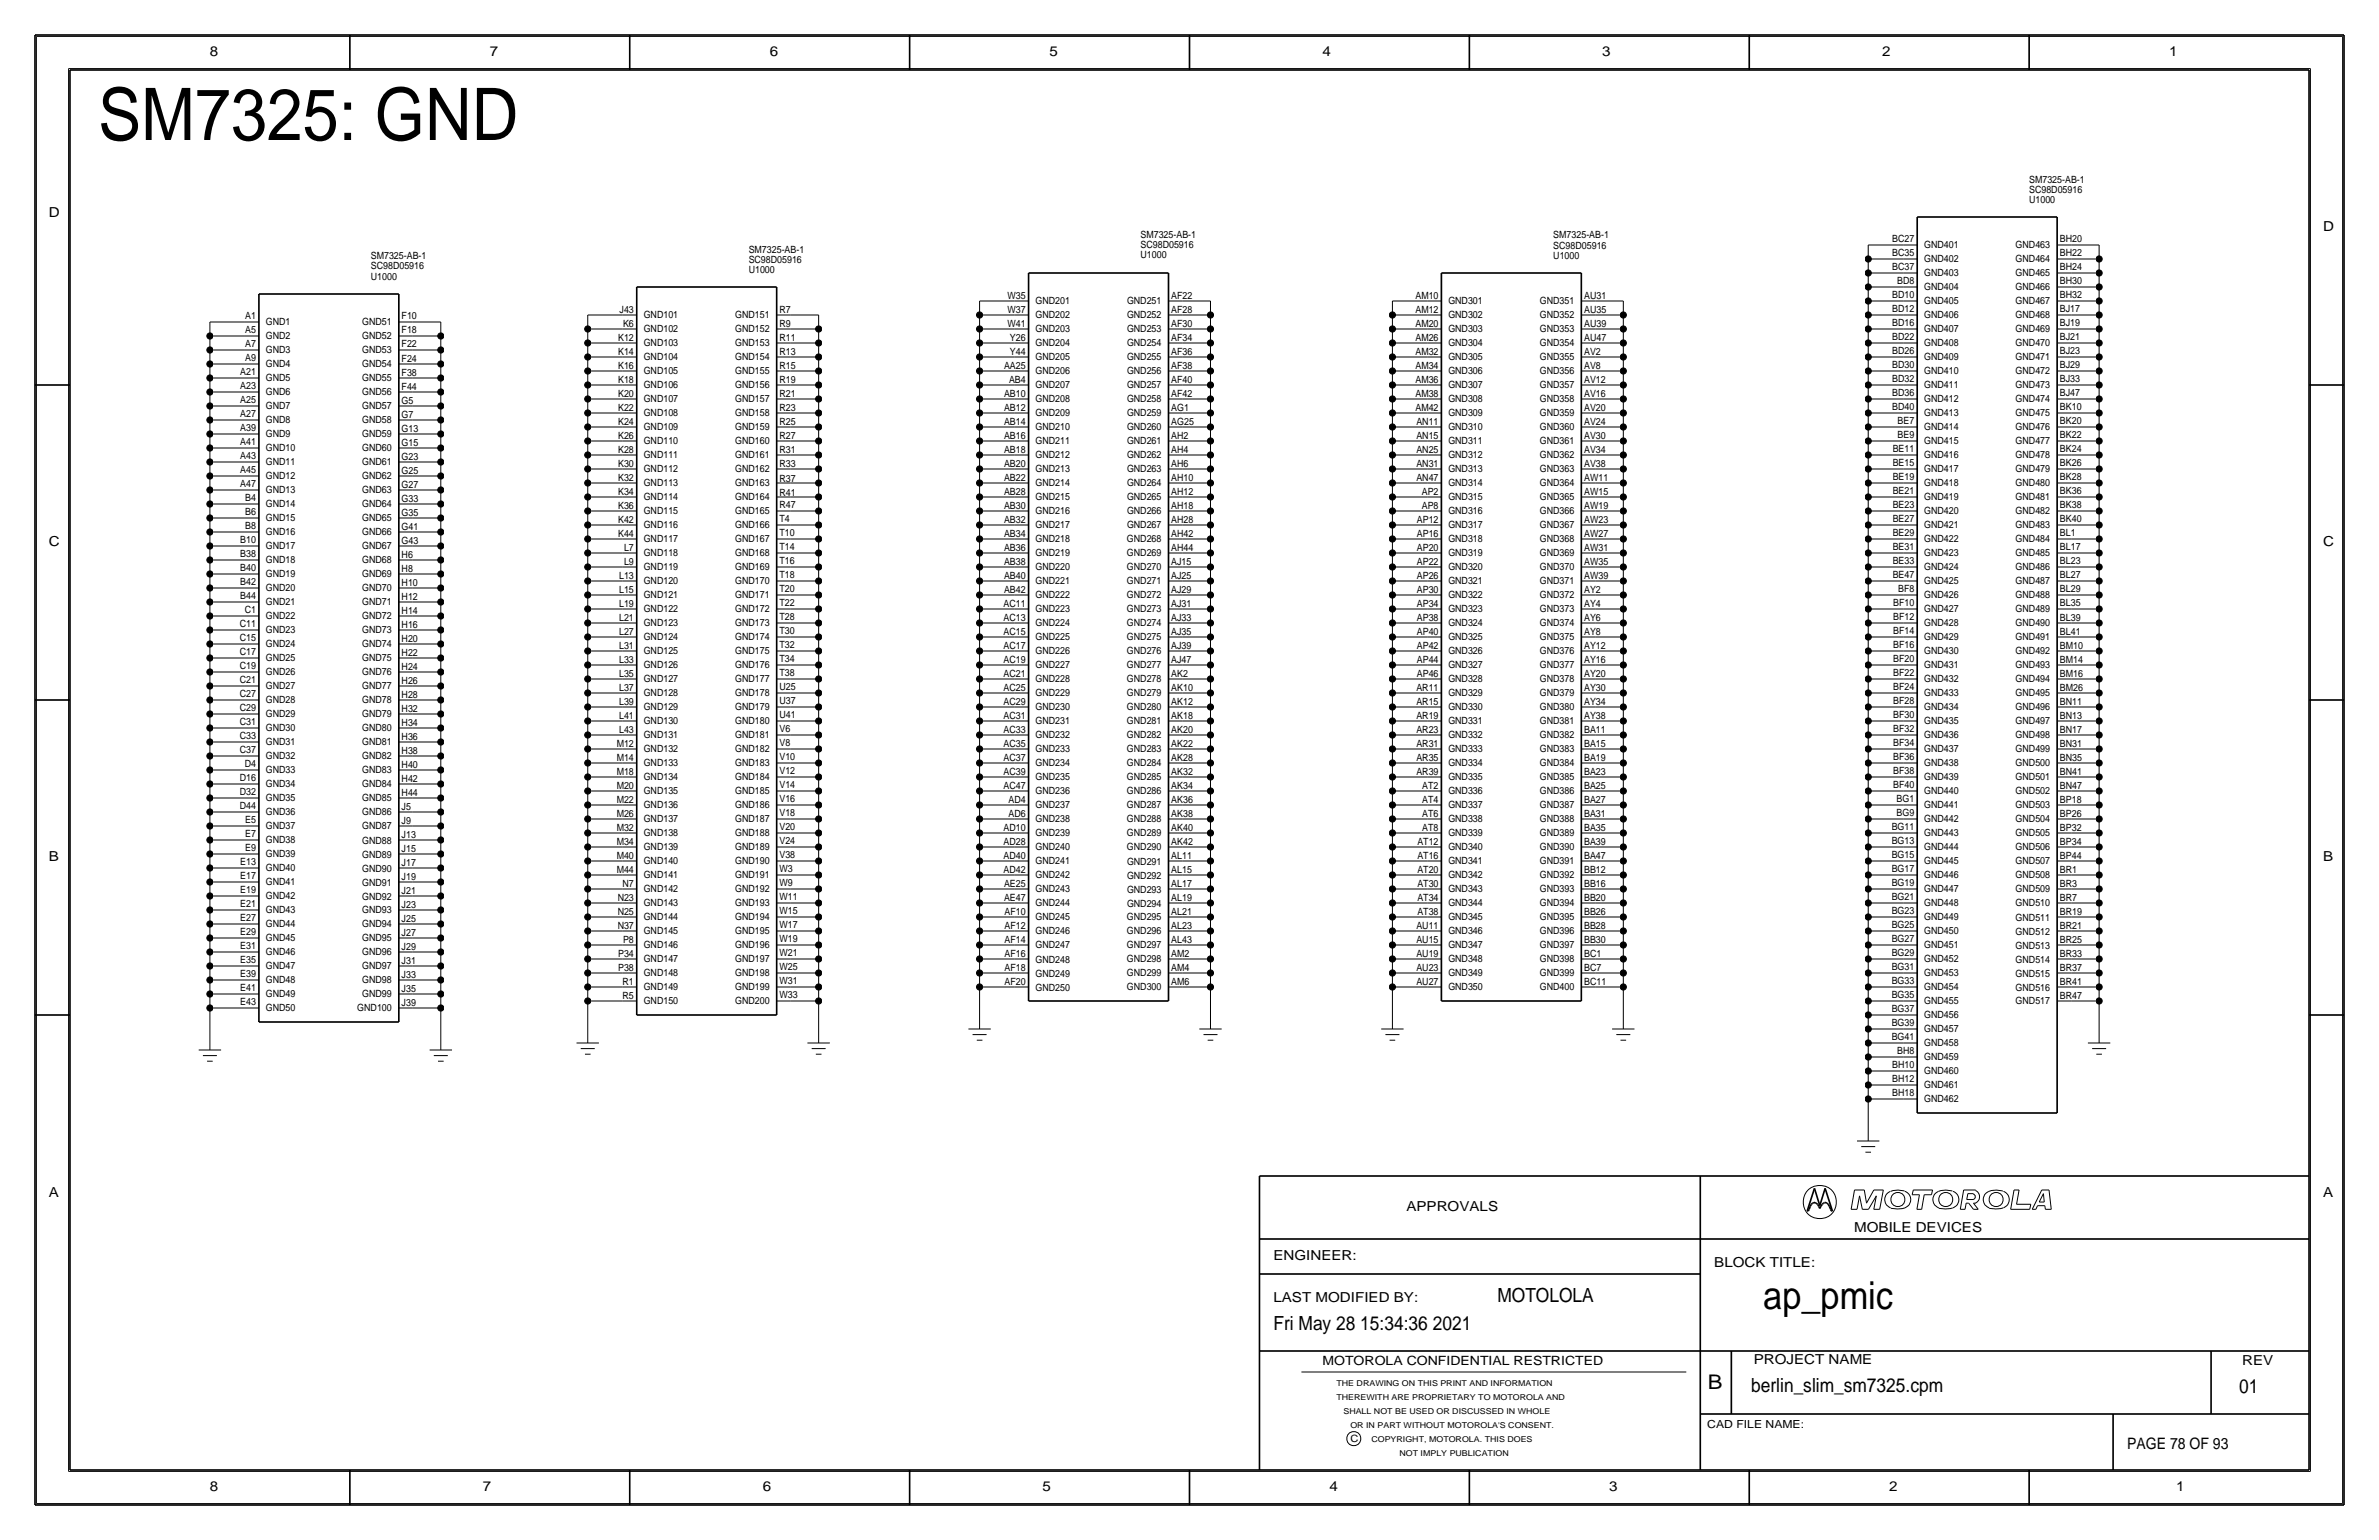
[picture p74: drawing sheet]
<svg xmlns="http://www.w3.org/2000/svg" width="432mm" height="279mm" viewBox="0 0 432 279" stroke-linecap="round" stroke-linejoin="round" font-family="sans-serif">
<defs><g id="words">
<text font-size="13.2" x="17.8" y="25.4">SM7325: GND</text>
<text font-size="7" x="320" y="237.5">ap_pmic</text>
<text font-size="3.7" x="310" y="252.1">B</text>
<g font-size="3.5">
<text x="271.8" y="236.2">MOTOLOLA</text>
<text x="231.1" y="241.3">Fri May 28 15:34:36 2021</text>
<text x="317.9" y="252.6">berlin_slim_sm7325.cpm</text>
<text x="406.4" y="252.7">01</text>
</g>
<text font-size="2.9" x="386.1" y="262.9">PAGE 78 OF 93</text>
<g font-size="2.5">
<text x="38.1" y="10.2">8</text>
<text x="88.9" y="10.2">7</text>
<text x="139.7" y="10.2">6</text>
<text x="190.5" y="10.2">5</text>
<text x="240" y="10.2">4</text>
<text x="290.8" y="10.2">3</text>
<text x="341.6" y="10.2">2</text>
<text x="393.7" y="10.2">1</text>
<text x="8.9" y="39.4">D</text>
<text x="421.6" y="41.9">D</text>
<text x="8.9" y="99.1">C</text>
<text x="421.6" y="99.1">C</text>
<text x="8.9" y="156.2">B</text>
<text x="421.6" y="156.2">B</text>
<text x="8.9" y="217.2">A</text>
<text x="255.3" y="219.7">APPROVALS</text>
<text x="421.6" y="217.2">A</text>
<text x="336.5" y="223.5">MOBILE DEVICES</text>
<text x="231.1" y="228.6">ENGINEER:</text>
<text x="311.1" y="229.9">BLOCK TITLE:</text>
<text x="231.1" y="236.2">LAST MODIFIED BY:</text>
<text x="318.3" y="247.5">PROJECT NAME</text>
<text x="407" y="247.6">REV</text>
<text x="38.1" y="270.5">8</text>
<text x="87.6" y="270.5">7</text>
<text x="138.4" y="270.5">6</text>
<text x="189.2" y="270.5">5</text>
<text x="241.3" y="270.5">4</text>
<text x="292.1" y="270.5">3</text>
<text x="342.9" y="270.5">2</text>
<text x="395" y="270.5">1</text>
</g>
<text font-size="2.3" x="240" y="247.6">MOTOROLA CONFIDENTIAL RESTRICTED</text>
<text font-size="2" x="309.9" y="259.1">CAD FILE NAME:</text>
<g font-size="1.8">
<text x="368.3" y="33.2">SM7325-AB-1</text>
<text x="368.3" y="35">SC98D05916</text>
<text x="368.3" y="36.8">U1000</text>
<text x="67.3" y="47.1">SM7325-AB-1</text>
<text x="135.9" y="45.8">SM7325-AB-1</text>
<text x="135.9" y="47.7">SC98D05916</text>
<text x="207" y="43.2">SM7325-AB-1</text>
<text x="207" y="45">SC98D05916</text>
<text x="207" y="46.9">U1000</text>
<text x="281.9" y="43.3">SM7325-AB-1</text>
<text x="281.9" y="45.1">SC98D05916</text>
<text x="281.9" y="46.9">U1000</text>
<text x="343.4" y="43.9">BC27</text>
<text x="343.4" y="46.5">BC35</text>
<text x="349.2" y="47.5">GND402</text>
<text x="349.2" y="45">GND401</text>
<text x="365.8" y="47.6">GND464</text>
<text x="365.8" y="45">GND463</text>
<text x="373.9" y="44">BH20</text>
<text x="373.9" y="46.5">BH22</text>
<text x="67.3" y="48.9">SC98D05916</text>
<text x="67.3" y="50.7">U1000</text>
<text x="135.9" y="49.5">U1000</text>
<text x="343.4" y="49">BC37</text>
<text x="344.3" y="51.6">BD8</text>
<text x="349.2" y="52.6">GND404</text>
<text x="349.2" y="50.1">GND403</text>
<text x="365.8" y="52.7">GND466</text>
<text x="365.8" y="50.1">GND465</text>
<text x="373.9" y="49.1">BH24</text>
<text x="373.9" y="51.6">BH30</text>
<text x="44.5" y="57.9">A1</text>
<text x="48.3" y="58.9">GND1</text>
<text x="65.8" y="58.9">GND51</text>
<text x="72.9" y="58">F10</text>
<text x="112.5" y="56.8">J43</text>
<text x="113.1" y="59.4">K6</text>
<text x="116.8" y="57.7">GND101</text>
<text x="133.4" y="57.7">GND151</text>
<text x="141.5" y="56.9">R7</text>
<text x="141.5" y="59.4">R9</text>
<text x="182.9" y="54.2">W35</text>
<text x="182.9" y="56.8">W37</text>
<text x="182.9" y="59.3">W41</text>
<text x="188" y="57.7">GND202</text>
<text x="188" y="55.2">GND201</text>
<text x="204.6" y="57.8">GND252</text>
<text x="204.6" y="55.2">GND251</text>
<text x="212.6" y="54.3">AF22</text>
<text x="212.6" y="56.8">AF28</text>
<text x="212.6" y="59.3">AF30</text>
<text x="256.9" y="54.2">AM10</text>
<text x="256.9" y="56.7">AM12</text>
<text x="256.9" y="59.3">AM20</text>
<text x="262.9" y="57.6">GND302</text>
<text x="262.9" y="55.1">GND301</text>
<text x="279.5" y="57.7">GND352</text>
<text x="279.5" y="55.1">GND351</text>
<text x="287.5" y="54.2">AU31</text>
<text x="287.5" y="56.7">AU35</text>
<text x="287.5" y="59.3">AU39</text>
<text x="343.4" y="54.1">BD10</text>
<text x="343.4" y="56.6">BD12</text>
<text x="343.4" y="59.2">BD16</text>
<text x="349.2" y="57.7">GND406</text>
<text x="349.2" y="55.2">GND405</text>
<text x="365.8" y="57.7">GND468</text>
<text x="365.8" y="55.2">GND467</text>
<text x="373.9" y="54.1">BH32</text>
<text x="373.9" y="56.7">BJ17</text>
<text x="373.9" y="59.2">BJ19</text>
<text x="44.5" y="60.5">A5</text>
<text x="44.5" y="63">A7</text>
<text x="44.5" y="65.6">A9</text>
<text x="48.3" y="64">GND3</text>
<text x="48.3" y="61.4">GND2</text>
<text x="65.8" y="64">GND53</text>
<text x="65.8" y="61.5">GND52</text>
<text x="72.9" y="60.5">F18</text>
<text x="72.9" y="63">F22</text>
<text x="72.9" y="65.6">F24</text>
<text x="112.2" y="61.9">K12</text>
<text x="112.2" y="64.5">K14</text>
<text x="116.8" y="65.3">GND104</text>
<text x="116.8" y="62.8">GND103</text>
<text x="116.8" y="60.2">GND102</text>
<text x="133.4" y="65.3">GND154</text>
<text x="133.4" y="62.8">GND153</text>
<text x="133.4" y="60.2">GND152</text>
<text x="141.5" y="62">R11</text>
<text x="141.5" y="64.5">R13</text>
<text x="183.3" y="61.9">Y26</text>
<text x="183.3" y="64.4">Y44</text>
<text x="188" y="65.3">GND205</text>
<text x="188" y="62.8">GND204</text>
<text x="188" y="60.3">GND203</text>
<text x="204.6" y="65.4">GND255</text>
<text x="204.6" y="62.8">GND254</text>
<text x="204.6" y="60.3">GND253</text>
<text x="212.6" y="61.9">AF34</text>
<text x="212.6" y="64.4">AF36</text>
<text x="256.9" y="61.8">AM26</text>
<text x="256.9" y="64.3">AM32</text>
<text x="262.9" y="65.3">GND305</text>
<text x="262.9" y="62.7">GND304</text>
<text x="262.9" y="60.2">GND303</text>
<text x="279.5" y="65.3">GND355</text>
<text x="279.5" y="62.7">GND354</text>
<text x="279.5" y="60.2">GND353</text>
<text x="287.5" y="61.8">AU47</text>
<text x="287.5" y="64.4">AV2</text>
<text x="343.4" y="61.7">BD22</text>
<text x="343.4" y="64.3">BD26</text>
<text x="349.2" y="65.3">GND409</text>
<text x="349.2" y="62.8">GND408</text>
<text x="349.2" y="60.2">GND407</text>
<text x="365.8" y="65.4">GND471</text>
<text x="365.8" y="62.8">GND470</text>
<text x="365.8" y="60.3">GND469</text>
<text x="373.9" y="61.8">BJ21</text>
<text x="373.9" y="64.3">BJ23</text>
<text x="43.6" y="68.1">A21</text>
<text x="43.6" y="70.6">A23</text>
<text x="48.3" y="71.6">GND6</text>
<text x="48.3" y="69">GND5</text>
<text x="48.3" y="66.5">GND4</text>
<text x="65.8" y="71.6">GND56</text>
<text x="65.8" y="69.1">GND55</text>
<text x="65.8" y="66.5">GND54</text>
<text x="72.9" y="68.1">F38</text>
<text x="72.9" y="70.7">F44</text>
<text x="112.2" y="67">K16</text>
<text x="112.2" y="69.5">K18</text>
<text x="116.8" y="70.4">GND106</text>
<text x="116.8" y="67.8">GND105</text>
<text x="133.4" y="70.4">GND156</text>
<text x="133.4" y="67.9">GND155</text>
<text x="141.5" y="67">R15</text>
<text x="141.5" y="69.6">R19</text>
<text x="182.2" y="66.9">AA25</text>
<text x="183.1" y="69.5">AB4</text>
<text x="188" y="70.4">GND207</text>
<text x="188" y="67.9">GND206</text>
<text x="204.6" y="70.5">GND257</text>
<text x="204.6" y="67.9">GND256</text>
<text x="212.6" y="67">AF38</text>
<text x="212.6" y="69.5">AF40</text>
<text x="256.9" y="66.9">AM34</text>
<text x="256.9" y="69.4">AM36</text>
<text x="256.9" y="72">AM38</text>
<text x="262.9" y="70.3">GND307</text>
<text x="262.9" y="67.8">GND306</text>
<text x="279.5" y="70.4">GND357</text>
<text x="279.5" y="67.8">GND356</text>
<text x="287.5" y="66.9">AV8</text>
<text x="287.5" y="69.4">AV12</text>
<text x="287.5" y="72">AV16</text>
<text x="343.4" y="66.8">BD30</text>
<text x="343.4" y="69.3">BD32</text>
<text x="343.4" y="71.9">BD36</text>
<text x="349.2" y="70.4">GND411</text>
<text x="349.2" y="67.9">GND410</text>
<text x="365.8" y="70.4">GND473</text>
<text x="365.8" y="67.9">GND472</text>
<text x="373.9" y="66.8">BJ29</text>
<text x="373.9" y="69.4">BJ33</text>
<text x="373.9" y="71.9">BJ47</text>
<text x="43.6" y="73.2">A25</text>
<text x="43.6" y="75.7">A27</text>
<text x="48.3" y="76.7">GND8</text>
<text x="48.3" y="74.1">GND7</text>
<text x="65.8" y="76.7">GND58</text>
<text x="65.8" y="74.2">GND57</text>
<text x="72.9" y="73.2">G5</text>
<text x="72.9" y="75.7">G7</text>
<text x="112.2" y="72.1">K20</text>
<text x="112.2" y="74.6">K22</text>
<text x="112.2" y="77.2">K24</text>
<text x="116.8" y="78">GND109</text>
<text x="116.8" y="75.5">GND108</text>
<text x="116.8" y="72.9">GND107</text>
<text x="133.4" y="75.5">GND158</text>
<text x="133.4" y="72.9">GND157</text>
<text x="141.5" y="72.1">R21</text>
<text x="141.5" y="74.7">R23</text>
<text x="141.5" y="77.2">R25</text>
<text x="182.2" y="72">AB10</text>
<text x="182.2" y="74.6">AB12</text>
<text x="182.2" y="77.1">AB14</text>
<text x="188" y="75.5">GND209</text>
<text x="188" y="73">GND208</text>
<text x="204.6" y="75.5">GND259</text>
<text x="204.6" y="73">GND258</text>
<text x="212.6" y="72.1">AF42</text>
<text x="212.6" y="74.6">AG1</text>
<text x="212.6" y="77.1">AG25</text>
<text x="256.9" y="74.5">AM42</text>
<text x="257.1" y="77">AN11</text>
<text x="262.9" y="78">GND310</text>
<text x="262.9" y="75.4">GND309</text>
<text x="262.9" y="72.9">GND308</text>
<text x="279.5" y="78">GND360</text>
<text x="279.5" y="75.5">GND359</text>
<text x="279.5" y="72.9">GND358</text>
<text x="287.5" y="74.5">AV20</text>
<text x="287.5" y="77.1">AV24</text>
<text x="343.4" y="74.4">BD40</text>
<text x="344.4" y="77">BE7</text>
<text x="349.2" y="75.5">GND413</text>
<text x="349.2" y="72.9">GND412</text>
<text x="365.8" y="75.5">GND475</text>
<text x="365.8" y="73">GND474</text>
<text x="373.9" y="74.5">BK10</text>
<text x="373.9" y="77">BK20</text>
<text x="43.6" y="78.3">A39</text>
<text x="43.6" y="80.8">A41</text>
<text x="43.6" y="83.3">A43</text>
<text x="48.3" y="81.8">GND10</text>
<text x="48.3" y="79.2">GND9</text>
<text x="65.8" y="81.8">GND60</text>
<text x="65.8" y="79.2">GND59</text>
<text x="72.9" y="78.3">G13</text>
<text x="72.9" y="80.8">G15</text>
<text x="72.9" y="83.4">G23</text>
<text x="112.2" y="79.7">K26</text>
<text x="112.2" y="82.2">K28</text>
<text x="116.8" y="83.1">GND111</text>
<text x="116.8" y="80.5">GND110</text>
<text x="133.4" y="80.6">GND160</text>
<text x="133.4" y="78">GND159</text>
<text x="133.4" y="83.2">GND161</text>
<text x="141.5" y="79.7">R27</text>
<text x="141.5" y="82.3">R31</text>
<text x="182.2" y="79.6">AB16</text>
<text x="182.2" y="82.2">AB18</text>
<text x="188" y="83.1">GND212</text>
<text x="188" y="80.6">GND211</text>
<text x="188" y="78">GND210</text>
<text x="204.6" y="83.2">GND262</text>
<text x="204.6" y="80.6">GND261</text>
<text x="204.6" y="78.1">GND260</text>
<text x="212.6" y="79.7">AH2</text>
<text x="212.6" y="82.2">AH4</text>
<text x="257.1" y="79.6">AN15</text>
<text x="257.1" y="82.1">AN25</text>
<text x="262.9" y="83">GND312</text>
<text x="262.9" y="80.5">GND311</text>
<text x="279.5" y="83.1">GND362</text>
<text x="279.5" y="80.5">GND361</text>
<text x="287.5" y="79.6">AV30</text>
<text x="287.5" y="82.2">AV34</text>
<text x="343.5" y="82.1">BE11</text>
<text x="344.4" y="79.5">BE9</text>
<text x="349.2" y="83.1">GND416</text>
<text x="349.2" y="80.6">GND415</text>
<text x="349.2" y="78">GND414</text>
<text x="365.8" y="83.1">GND478</text>
<text x="365.8" y="80.6">GND477</text>
<text x="365.8" y="78.1">GND476</text>
<text x="373.9" y="79.5">BK22</text>
<text x="373.9" y="82.1">BK24</text>
<text x="43.6" y="85.9">A45</text>
<text x="43.6" y="88.4">A47</text>
<text x="48.3" y="89.4">GND13</text>
<text x="48.3" y="86.8">GND12</text>
<text x="48.3" y="84.3">GND11</text>
<text x="65.8" y="89.4">GND63</text>
<text x="65.8" y="86.9">GND62</text>
<text x="65.8" y="84.3">GND61</text>
<text x="72.9" y="85.9">G25</text>
<text x="72.9" y="88.5">G27</text>
<text x="112.2" y="84.8">K30</text>
<text x="112.2" y="87.3">K32</text>
<text x="112.2" y="89.9">K34</text>
<text x="116.8" y="88.2">GND113</text>
<text x="116.8" y="85.6">GND112</text>
<text x="133.4" y="88.2">GND163</text>
<text x="133.4" y="85.6">GND162</text>
<text x="141.5" y="84.8">R33</text>
<text x="141.5" y="87.4">R37</text>
<text x="141.5" y="89.9">R41</text>
<text x="182.2" y="84.7">AB20</text>
<text x="182.2" y="87.3">AB22</text>
<text x="182.2" y="89.8">AB28</text>
<text x="188" y="88.2">GND214</text>
<text x="188" y="85.7">GND213</text>
<text x="204.6" y="88.2">GND264</text>
<text x="204.6" y="85.7">GND263</text>
<text x="212.6" y="84.8">AH6</text>
<text x="212.6" y="87.3">AH10</text>
<text x="212.6" y="89.8">AH12</text>
<text x="257.1" y="84.7">AN31</text>
<text x="257.1" y="87.2">AN47</text>
<text x="258.1" y="89.7">AP2</text>
<text x="262.9" y="88.1">GND314</text>
<text x="262.9" y="85.6">GND313</text>
<text x="279.5" y="88.2">GND364</text>
<text x="279.5" y="85.6">GND363</text>
<text x="287.5" y="84.7">AV38</text>
<text x="287.5" y="87.2">AW11</text>
<text x="287.5" y="89.8">AW15</text>
<text x="343.5" y="84.6">BE15</text>
<text x="343.5" y="87.1">BE19</text>
<text x="343.5" y="89.7">BE21</text>
<text x="349.2" y="88.2">GND418</text>
<text x="349.2" y="85.6">GND417</text>
<text x="365.8" y="88.2">GND480</text>
<text x="365.8" y="85.7">GND479</text>
<text x="373.9" y="84.6">BK26</text>
<text x="373.9" y="87.2">BK28</text>
<text x="373.9" y="89.7">BK36</text>
<text x="44.5" y="91">B4</text>
<text x="44.5" y="93.5">B6</text>
<text x="48.3" y="94.5">GND15</text>
<text x="48.3" y="91.9">GND14</text>
<text x="65.8" y="94.5">GND65</text>
<text x="65.8" y="91.9">GND64</text>
<text x="72.9" y="91">G33</text>
<text x="72.9" y="93.5">G35</text>
<text x="112.2" y="92.4">K36</text>
<text x="112.2" y="94.9">K42</text>
<text x="116.8" y="95.8">GND116</text>
<text x="116.8" y="93.2">GND115</text>
<text x="116.8" y="90.7">GND114</text>
<text x="133.4" y="95.8">GND166</text>
<text x="133.4" y="93.3">GND165</text>
<text x="133.4" y="90.7">GND164</text>
<text x="141.5" y="92.2">R47</text>
<text x="141.5" y="94.7">T4</text>
<text x="182.2" y="92.3">AB30</text>
<text x="182.2" y="94.9">AB32</text>
<text x="188" y="95.8">GND217</text>
<text x="188" y="93.3">GND216</text>
<text x="188" y="90.7">GND215</text>
<text x="204.6" y="95.9">GND267</text>
<text x="204.6" y="93.3">GND266</text>
<text x="204.6" y="90.8">GND265</text>
<text x="212.6" y="92.4">AH18</text>
<text x="212.6" y="94.9">AH28</text>
<text x="257.2" y="94.8">AP12</text>
<text x="258.1" y="92.3">AP8</text>
<text x="262.9" y="95.7">GND317</text>
<text x="262.9" y="93.2">GND316</text>
<text x="262.9" y="90.7">GND315</text>
<text x="279.5" y="95.8">GND367</text>
<text x="279.5" y="93.2">GND366</text>
<text x="279.5" y="90.7">GND365</text>
<text x="287.5" y="92.3">AW19</text>
<text x="287.5" y="94.9">AW23</text>
<text x="343.5" y="92.2">BE23</text>
<text x="343.5" y="94.8">BE27</text>
<text x="349.2" y="95.8">GND421</text>
<text x="349.2" y="93.3">GND420</text>
<text x="349.2" y="90.7">GND419</text>
<text x="365.8" y="95.8">GND483</text>
<text x="365.8" y="93.3">GND482</text>
<text x="365.8" y="90.8">GND481</text>
<text x="373.9" y="92.3">BK38</text>
<text x="373.9" y="94.8">BK40</text>
<text x="43.6" y="98.6">B10</text>
<text x="43.6" y="101.1">B38</text>
<text x="44.5" y="96">B8</text>
<text x="48.3" y="99.5">GND17</text>
<text x="48.3" y="97">GND16</text>
<text x="65.8" y="99.6">GND67</text>
<text x="65.8" y="97">GND66</text>
<text x="72.9" y="96.1">G41</text>
<text x="72.9" y="98.6">G43</text>
<text x="72.9" y="101.2">H6</text>
<text x="112.2" y="97.5">K44</text>
<text x="113.3" y="100">L7</text>
<text x="116.8" y="100.9">GND118</text>
<text x="116.8" y="98.3">GND117</text>
<text x="133.4" y="100.9">GND168</text>
<text x="133.4" y="98.3">GND167</text>
<text x="141.5" y="97.3">T10</text>
<text x="141.5" y="99.8">T14</text>
<text x="182.2" y="97.4">AB34</text>
<text x="182.2" y="100">AB36</text>
<text x="188" y="100.9">GND219</text>
<text x="188" y="98.4">GND218</text>
<text x="204.6" y="100.8">GND269</text>
<text x="204.6" y="98.3">GND268</text>
<text x="212.6" y="97.5">AH42</text>
<text x="212.6" y="100">AH44</text>
<text x="257.2" y="97.4">AP16</text>
<text x="257.2" y="99.9">AP20</text>
<text x="262.9" y="100.8">GND319</text>
<text x="262.9" y="98.3">GND318</text>
<text x="279.5" y="100.9">GND369</text>
<text x="279.5" y="98.3">GND368</text>
<text x="287.5" y="97.4">AW27</text>
<text x="287.5" y="99.9">AW31</text>
<text x="343.5" y="97.3">BE29</text>
<text x="343.5" y="99.8">BE31</text>
<text x="349.2" y="100.9">GND423</text>
<text x="349.2" y="98.3">GND422</text>
<text x="365.8" y="100.9">GND485</text>
<text x="365.8" y="98.4">GND484</text>
<text x="373.9" y="97.3">BL1</text>
<text x="373.9" y="99.9">BL17</text>
<text x="43.6" y="103.7">B40</text>
<text x="43.6" y="106.2">B42</text>
<text x="48.3" y="107.2">GND20</text>
<text x="48.3" y="104.6">GND19</text>
<text x="48.3" y="102.1">GND18</text>
<text x="65.8" y="107.2">GND70</text>
<text x="65.8" y="104.6">GND69</text>
<text x="65.8" y="102.1">GND68</text>
<text x="72.9" y="103.7">H8</text>
<text x="72.9" y="106.2">H10</text>
<text x="112.4" y="105.1">L13</text>
<text x="112.4" y="107.7">L15</text>
<text x="113.3" y="102.6">L9</text>
<text x="116.8" y="105.9">GND120</text>
<text x="116.8" y="103.4">GND119</text>
<text x="133.4" y="106">GND170</text>
<text x="133.4" y="103.4">GND169</text>
<text x="141.5" y="102.4">T16</text>
<text x="141.5" y="104.9">T18</text>
<text x="141.5" y="107.4">T20</text>
<text x="182.2" y="102.5">AB38</text>
<text x="182.2" y="105">AB40</text>
<text x="182.2" y="107.6">AB42</text>
<text x="188" y="106">GND221</text>
<text x="188" y="103.5">GND220</text>
<text x="204.6" y="105.9">GND271</text>
<text x="204.6" y="103.3">GND270</text>
<text x="212.6" y="102.5">AJ15</text>
<text x="212.6" y="105.1">AJ25</text>
<text x="212.6" y="107.6">AJ29</text>
<text x="257.2" y="102.4">AP22</text>
<text x="257.2" y="105">AP26</text>
<text x="257.2" y="107.5">AP30</text>
<text x="262.9" y="105.9">GND321</text>
<text x="262.9" y="103.4">GND320</text>
<text x="279.5" y="105.9">GND371</text>
<text x="279.5" y="103.4">GND370</text>
<text x="287.5" y="102.5">AW35</text>
<text x="287.5" y="105">AW39</text>
<text x="287.5" y="107.6">AY2</text>
<text x="343.5" y="102.4">BE33</text>
<text x="343.5" y="104.9">BE47</text>
<text x="344.5" y="107.5">BF8</text>
<text x="349.2" y="106">GND425</text>
<text x="349.2" y="103.4">GND424</text>
<text x="365.8" y="106">GND487</text>
<text x="365.8" y="103.5">GND486</text>
<text x="373.9" y="102.4">BL23</text>
<text x="373.9" y="105">BL27</text>
<text x="373.9" y="107.5">BL29</text>
<text x="43.5" y="113.8">C11</text>
<text x="43.6" y="108.7">B44</text>
<text x="44.4" y="111.3">C1</text>
<text x="48.3" y="112.2">GND22</text>
<text x="48.3" y="109.7">GND21</text>
<text x="65.8" y="112.3">GND72</text>
<text x="65.8" y="109.7">GND71</text>
<text x="72.9" y="108.8">H12</text>
<text x="72.9" y="111.3">H14</text>
<text x="72.9" y="113.9">H16</text>
<text x="112.4" y="110.2">L19</text>
<text x="112.4" y="112.7">L21</text>
<text x="116.8" y="113.6">GND123</text>
<text x="116.8" y="111">GND122</text>
<text x="116.8" y="108.5">GND121</text>
<text x="133.4" y="113.6">GND173</text>
<text x="133.4" y="111">GND172</text>
<text x="133.4" y="108.5">GND171</text>
<text x="141.5" y="110">T22</text>
<text x="141.5" y="112.5">T28</text>
<text x="182.2" y="110.1">AC11</text>
<text x="182.2" y="112.7">AC13</text>
<text x="188" y="113.6">GND224</text>
<text x="188" y="111.1">GND223</text>
<text x="188" y="108.5">GND222</text>
<text x="204.6" y="113.5">GND274</text>
<text x="204.6" y="111">GND273</text>
<text x="204.6" y="108.4">GND272</text>
<text x="212.6" y="110.2">AJ31</text>
<text x="212.6" y="112.7">AJ33</text>
<text x="257.2" y="110.1">AP34</text>
<text x="257.2" y="112.6">AP38</text>
<text x="262.9" y="113.5">GND324</text>
<text x="262.9" y="111">GND323</text>
<text x="262.9" y="108.5">GND322</text>
<text x="279.5" y="113.6">GND374</text>
<text x="279.5" y="111">GND373</text>
<text x="279.5" y="108.5">GND372</text>
<text x="287.5" y="110.1">AY4</text>
<text x="287.5" y="112.6">AY6</text>
<text x="343.6" y="110">BF10</text>
<text x="343.6" y="112.5">BF12</text>
<text x="349.2" y="113.6">GND428</text>
<text x="349.2" y="111.1">GND427</text>
<text x="349.2" y="108.5">GND426</text>
<text x="365.8" y="113.6">GND490</text>
<text x="365.8" y="111.1">GND489</text>
<text x="365.8" y="108.5">GND488</text>
<text x="373.9" y="110">BL35</text>
<text x="373.9" y="112.6">BL39</text>
<text x="43.5" y="116.4">C15</text>
<text x="43.5" y="118.9">C17</text>
<text x="48.3" y="119.9">GND25</text>
<text x="48.3" y="117.3">GND24</text>
<text x="48.3" y="114.8">GND23</text>
<text x="65.8" y="119.9">GND75</text>
<text x="65.8" y="117.4">GND74</text>
<text x="65.8" y="114.8">GND73</text>
<text x="72.9" y="116.4">H20</text>
<text x="72.9" y="118.9">H22</text>
<text x="112.4" y="115.3">L27</text>
<text x="112.4" y="117.8">L31</text>
<text x="116.8" y="118.6">GND125</text>
<text x="116.8" y="116.1">GND124</text>
<text x="133.4" y="118.7">GND175</text>
<text x="133.4" y="116.1">GND174</text>
<text x="141.5" y="115.1">T30</text>
<text x="141.5" y="117.6">T32</text>
<text x="182.2" y="115.2">AC15</text>
<text x="182.2" y="117.8">AC17</text>
<text x="188" y="118.7">GND226</text>
<text x="188" y="116.2">GND225</text>
<text x="204.6" y="118.6">GND276</text>
<text x="204.6" y="116">GND275</text>
<text x="212.6" y="115.2">AJ35</text>
<text x="212.6" y="117.8">AJ39</text>
<text x="257.2" y="115.1">AP40</text>
<text x="257.2" y="117.7">AP42</text>
<text x="262.9" y="118.6">GND326</text>
<text x="262.9" y="116.1">GND325</text>
<text x="279.5" y="118.6">GND376</text>
<text x="279.5" y="116.1">GND375</text>
<text x="287.5" y="115.2">AY8</text>
<text x="287.5" y="117.7">AY12</text>
<text x="343.6" y="115.1">BF14</text>
<text x="343.6" y="117.6">BF16</text>
<text x="349.2" y="118.7">GND430</text>
<text x="349.2" y="116.1">GND429</text>
<text x="365.8" y="118.7">GND492</text>
<text x="365.8" y="116.2">GND491</text>
<text x="373.9" y="115.1">BL41</text>
<text x="373.9" y="117.7">BM10</text>
<text x="43.5" y="121.4">C19</text>
<text x="43.5" y="124">C21</text>
<text x="48.3" y="124.9">GND27</text>
<text x="48.3" y="122.4">GND26</text>
<text x="65.8" y="125">GND77</text>
<text x="65.8" y="122.4">GND76</text>
<text x="72.9" y="121.5">H24</text>
<text x="72.9" y="124">H26</text>
<text x="112.4" y="120.4">L33</text>
<text x="112.4" y="122.9">L35</text>
<text x="112.4" y="125.4">L37</text>
<text x="116.8" y="123.7">GND127</text>
<text x="116.8" y="121.2">GND126</text>
<text x="133.4" y="123.8">GND177</text>
<text x="133.4" y="121.2">GND176</text>
<text x="141.5" y="120.1">T34</text>
<text x="141.5" y="122.7">T38</text>
<text x="141.5" y="125.2">U25</text>
<text x="182.2" y="120.3">AC19</text>
<text x="182.2" y="122.8">AC21</text>
<text x="182.2" y="125.4">AC25</text>
<text x="188" y="123.8">GND228</text>
<text x="188" y="121.2">GND227</text>
<text x="204.6" y="123.7">GND278</text>
<text x="204.6" y="121.1">GND277</text>
<text x="212.6" y="120.3">AJ47</text>
<text x="212.6" y="122.9">AK2</text>
<text x="212.6" y="125.4">AK10</text>
<text x="257.1" y="125.3">AR11</text>
<text x="257.2" y="120.2">AP44</text>
<text x="257.2" y="122.8">AP46</text>
<text x="262.9" y="123.7">GND328</text>
<text x="262.9" y="121.2">GND327</text>
<text x="279.5" y="123.7">GND378</text>
<text x="279.5" y="121.2">GND377</text>
<text x="287.5" y="120.3">AY16</text>
<text x="287.5" y="122.8">AY20</text>
<text x="287.5" y="125.3">AY30</text>
<text x="343.6" y="120.2">BF20</text>
<text x="343.6" y="122.7">BF22</text>
<text x="343.6" y="125.2">BF24</text>
<text x="349.2" y="123.8">GND432</text>
<text x="349.2" y="121.2">GND431</text>
<text x="365.8" y="123.8">GND494</text>
<text x="365.8" y="121.3">GND493</text>
<text x="373.9" y="120.2">BM14</text>
<text x="373.9" y="122.7">BM16</text>
<text x="373.9" y="125.3">BM26</text>
<text x="43.5" y="126.5">C27</text>
<text x="43.5" y="129.1">C29</text>
<text x="43.5" y="131.6">C31</text>
<text x="48.3" y="130">GND29</text>
<text x="48.3" y="127.5">GND28</text>
<text x="65.8" y="130.1">GND79</text>
<text x="65.8" y="127.5">GND78</text>
<text x="72.9" y="126.6">H28</text>
<text x="72.9" y="129.1">H32</text>
<text x="72.9" y="131.6">H34</text>
<text x="112.4" y="128">L39</text>
<text x="112.4" y="130.5">L41</text>
<text x="116.8" y="131.3">GND130</text>
<text x="116.8" y="128.8">GND129</text>
<text x="116.8" y="126.3">GND128</text>
<text x="133.4" y="131.4">GND180</text>
<text x="133.4" y="128.8">GND179</text>
<text x="133.4" y="126.3">GND178</text>
<text x="141.5" y="127.8">U37</text>
<text x="141.5" y="130.3">U41</text>
<text x="182.2" y="127.9">AC29</text>
<text x="182.2" y="130.5">AC31</text>
<text x="188" y="131.4">GND231</text>
<text x="188" y="128.9">GND230</text>
<text x="188" y="126.3">GND229</text>
<text x="204.6" y="131.3">GND281</text>
<text x="204.6" y="128.7">GND280</text>
<text x="204.6" y="126.2">GND279</text>
<text x="212.6" y="127.9">AK12</text>
<text x="212.6" y="130.5">AK18</text>
<text x="257.1" y="127.9">AR15</text>
<text x="257.1" y="130.4">AR19</text>
<text x="262.9" y="131.3">GND331</text>
<text x="262.9" y="128.8">GND330</text>
<text x="262.9" y="126.2">GND329</text>
<text x="279.5" y="131.3">GND381</text>
<text x="279.5" y="128.8">GND380</text>
<text x="279.5" y="126.3">GND379</text>
<text x="287.5" y="127.9">AY34</text>
<text x="287.5" y="130.4">AY38</text>
<text x="343.6" y="127.8">BF28</text>
<text x="343.6" y="130.3">BF30</text>
<text x="349.2" y="131.4">GND435</text>
<text x="349.2" y="128.8">GND434</text>
<text x="349.2" y="126.3">GND433</text>
<text x="365.8" y="131.4">GND497</text>
<text x="365.8" y="128.9">GND496</text>
<text x="365.8" y="126.3">GND495</text>
<text x="373.9" y="127.8">BN11</text>
<text x="373.9" y="130.4">BN13</text>
<text x="43.5" y="134.2">C33</text>
<text x="43.5" y="136.7">C37</text>
<text x="48.3" y="137.6">GND32</text>
<text x="48.3" y="135.1">GND31</text>
<text x="48.3" y="132.6">GND30</text>
<text x="65.8" y="137.7">GND82</text>
<text x="65.8" y="135.1">GND81</text>
<text x="65.8" y="132.6">GND80</text>
<text x="72.9" y="134.2">H36</text>
<text x="72.9" y="136.7">H38</text>
<text x="111.9" y="135.6">M12</text>
<text x="112.4" y="133.1">L43</text>
<text x="116.8" y="136.4">GND132</text>
<text x="116.8" y="133.9">GND131</text>
<text x="133.4" y="136.5">GND182</text>
<text x="133.4" y="133.9">GND181</text>
<text x="141.5" y="132.9">V6</text>
<text x="141.5" y="135.4">V8</text>
<text x="141.5" y="137.9">V10</text>
<text x="182.2" y="133">AC33</text>
<text x="182.2" y="135.5">AC35</text>
<text x="188" y="136.5">GND233</text>
<text x="188" y="133.9">GND232</text>
<text x="204.6" y="136.4">GND283</text>
<text x="204.6" y="133.8">GND282</text>
<text x="212.6" y="133">AK20</text>
<text x="212.6" y="135.6">AK22</text>
<text x="257.1" y="132.9">AR23</text>
<text x="257.1" y="135.5">AR31</text>
<text x="262.9" y="136.4">GND333</text>
<text x="262.9" y="133.9">GND332</text>
<text x="279.5" y="136.4">GND383</text>
<text x="279.5" y="133.9">GND382</text>
<text x="287.5" y="133">BA11</text>
<text x="287.5" y="135.5">BA15</text>
<text x="343.6" y="132.9">BF32</text>
<text x="343.6" y="135.4">BF34</text>
<text x="343.6" y="137.9">BF36</text>
<text x="349.2" y="136.5">GND437</text>
<text x="349.2" y="133.9">GND436</text>
<text x="365.8" y="136.5">GND499</text>
<text x="365.8" y="134">GND498</text>
<text x="373.9" y="132.9">BN17</text>
<text x="373.9" y="135.4">BN31</text>
<text x="373.9" y="138">BN35</text>
<text x="43.5" y="141.8">D16</text>
<text x="44.4" y="139.2">D4</text>
<text x="48.3" y="142.7">GND34</text>
<text x="48.3" y="140.2">GND33</text>
<text x="65.8" y="142.8">GND84</text>
<text x="65.8" y="140.2">GND83</text>
<text x="72.9" y="139.3">H40</text>
<text x="72.9" y="141.8">H42</text>
<text x="111.9" y="138.1">M14</text>
<text x="111.9" y="140.7">M18</text>
<text x="111.9" y="143.2">M20</text>
<text x="116.8" y="141.5">GND134</text>
<text x="116.8" y="139">GND133</text>
<text x="133.4" y="141.5">GND184</text>
<text x="133.4" y="139">GND183</text>
<text x="141.5" y="140.5">V12</text>
<text x="141.5" y="143">V14</text>
<text x="182.2" y="138.1">AC37</text>
<text x="182.2" y="140.6">AC39</text>
<text x="182.2" y="143.2">AC47</text>
<text x="188" y="141.6">GND235</text>
<text x="188" y="139">GND234</text>
<text x="204.6" y="144">GND286</text>
<text x="204.6" y="141.5">GND285</text>
<text x="204.6" y="138.9">GND284</text>
<text x="212.6" y="138.1">AK28</text>
<text x="212.6" y="140.6">AK32</text>
<text x="212.6" y="143.2">AK34</text>
<text x="257.1" y="138">AR35</text>
<text x="257.1" y="140.6">AR39</text>
<text x="258.2" y="143.1">AT2</text>
<text x="262.9" y="141.5">GND335</text>
<text x="262.9" y="138.9">GND334</text>
<text x="279.5" y="141.5">GND385</text>
<text x="279.5" y="139">GND384</text>
<text x="287.5" y="138">BA19</text>
<text x="287.5" y="140.6">BA23</text>
<text x="287.5" y="143.1">BA25</text>
<text x="343.6" y="140.5">BF38</text>
<text x="343.6" y="143">BF40</text>
<text x="349.2" y="141.5">GND439</text>
<text x="349.2" y="139">GND438</text>
<text x="365.8" y="141.6">GND501</text>
<text x="365.8" y="139">GND500</text>
<text x="373.9" y="140.5">BN41</text>
<text x="373.9" y="143.1">BN47</text>
<text x="43.5" y="144.3">D32</text>
<text x="43.5" y="146.9">D44</text>
<text x="44.5" y="149.4">E5</text>
<text x="48.3" y="147.8">GND36</text>
<text x="48.3" y="145.3">GND35</text>
<text x="65.8" y="147.8">GND86</text>
<text x="65.8" y="145.3">GND85</text>
<text x="72.9" y="144.3">H44</text>
<text x="72.9" y="146.9">J5</text>
<text x="72.9" y="149.4">J9</text>
<text x="111.9" y="145.8">M22</text>
<text x="111.9" y="148.3">M26</text>
<text x="116.8" y="146.6">GND136</text>
<text x="116.8" y="144.1">GND135</text>
<text x="116.8" y="149.2">GND137</text>
<text x="133.4" y="149.2">GND187</text>
<text x="133.4" y="146.6">GND186</text>
<text x="133.4" y="144.1">GND185</text>
<text x="141.5" y="145.6">V16</text>
<text x="141.5" y="148.1">V18</text>
<text x="183.1" y="145.7">AD4</text>
<text x="183.1" y="148.2">AD6</text>
<text x="188" y="149.2">GND238</text>
<text x="188" y="146.6">GND237</text>
<text x="188" y="144.1">GND236</text>
<text x="204.6" y="149.1">GND288</text>
<text x="204.6" y="146.5">GND287</text>
<text x="212.6" y="145.7">AK36</text>
<text x="212.6" y="148.3">AK38</text>
<text x="258.2" y="145.6">AT4</text>
<text x="258.2" y="148.2">AT6</text>
<text x="262.9" y="149.1">GND338</text>
<text x="262.9" y="146.6">GND337</text>
<text x="262.9" y="144">GND336</text>
<text x="279.5" y="149.1">GND388</text>
<text x="279.5" y="146.6">GND387</text>
<text x="279.5" y="144">GND386</text>
<text x="287.5" y="145.7">BA27</text>
<text x="287.5" y="148.2">BA31</text>
<text x="344.3" y="145.6">BG1</text>
<text x="344.3" y="148.1">BG9</text>
<text x="349.2" y="149.2">GND442</text>
<text x="349.2" y="146.6">GND441</text>
<text x="349.2" y="144.1">GND440</text>
<text x="365.8" y="149.2">GND504</text>
<text x="365.8" y="146.7">GND503</text>
<text x="365.8" y="144.1">GND502</text>
<text x="373.9" y="145.6">BP18</text>
<text x="373.9" y="148.1">BP26</text>
<text x="44.5" y="151.9">E7</text>
<text x="44.5" y="154.5">E9</text>
<text x="48.3" y="155.4">GND39</text>
<text x="48.3" y="152.9">GND38</text>
<text x="48.3" y="150.3">GND37</text>
<text x="65.8" y="150.4">GND87</text>
<text x="65.8" y="153.1">GND88</text>
<text x="65.8" y="155.6">GND89</text>
<text x="72.9" y="152">J13</text>
<text x="72.9" y="154.5">J15</text>
<text x="111.9" y="150.8">M32</text>
<text x="111.9" y="153.4">M34</text>
<text x="111.9" y="155.9">M40</text>
<text x="116.8" y="154.2">GND139</text>
<text x="116.8" y="151.7">GND138</text>
<text x="133.4" y="151.7">GND188</text>
<text x="133.4" y="154.3">GND189</text>
<text x="141.5" y="150.6">V20</text>
<text x="141.5" y="153.2">V24</text>
<text x="141.5" y="155.7">V38</text>
<text x="182.2" y="150.8">AD10</text>
<text x="182.2" y="153.3">AD28</text>
<text x="182.2" y="155.9">AD40</text>
<text x="188" y="154.3">GND240</text>
<text x="188" y="151.7">GND239</text>
<text x="204.6" y="154.2">GND290</text>
<text x="204.6" y="151.6">GND289</text>
<text x="212.6" y="150.8">AK40</text>
<text x="212.6" y="153.4">AK42</text>
<text x="212.6" y="155.9">AL11</text>
<text x="257.3" y="153.3">AT12</text>
<text x="257.3" y="155.8">AT16</text>
<text x="258.2" y="150.7">AT8</text>
<text x="262.9" y="154.2">GND340</text>
<text x="262.9" y="151.6">GND339</text>
<text x="279.5" y="154.2">GND390</text>
<text x="279.5" y="151.7">GND389</text>
<text x="287.5" y="150.7">BA35</text>
<text x="287.5" y="153.3">BA39</text>
<text x="287.5" y="155.8">BA47</text>
<text x="343.4" y="150.6">BG11</text>
<text x="343.4" y="153.2">BG13</text>
<text x="343.4" y="155.7">BG15</text>
<text x="349.2" y="154.2">GND444</text>
<text x="349.2" y="151.7">GND443</text>
<text x="365.8" y="154.3">GND506</text>
<text x="365.8" y="151.7">GND505</text>
<text x="373.9" y="150.7">BP32</text>
<text x="373.9" y="153.2">BP34</text>
<text x="373.9" y="155.8">BP44</text>
<text x="43.6" y="157">E13</text>
<text x="43.6" y="159.6">E17</text>
<text x="48.3" y="160.5">GND41</text>
<text x="48.3" y="158">GND40</text>
<text x="65.8" y="158.2">GND90</text>
<text x="65.8" y="160.7">GND91</text>
<text x="72.9" y="157">J17</text>
<text x="72.9" y="159.6">J19</text>
<text x="111.9" y="158.5">M44</text>
<text x="113" y="161">N7</text>
<text x="116.8" y="161.8">GND142</text>
<text x="116.8" y="159.3">GND141</text>
<text x="116.8" y="156.8">GND140</text>
<text x="133.4" y="161.9">GND192</text>
<text x="133.4" y="159.3">GND191</text>
<text x="133.4" y="156.8">GND190</text>
<text x="141.5" y="158.3">W3</text>
<text x="141.5" y="160.8">W9</text>
<text x="182.2" y="158.4">AD42</text>
<text x="182.2" y="160.9">AE25</text>
<text x="188" y="161.9">GND243</text>
<text x="188" y="159.3">GND242</text>
<text x="188" y="156.8">GND241</text>
<text x="204.6" y="157">GND291</text>
<text x="204.6" y="159.6">GND292</text>
<text x="212.6" y="158.4">AL15</text>
<text x="212.6" y="161">AL17</text>
<text x="257.3" y="158.3">AT20</text>
<text x="257.3" y="160.9">AT30</text>
<text x="262.9" y="161.8">GND343</text>
<text x="262.9" y="159.3">GND342</text>
<text x="262.9" y="156.7">GND341</text>
<text x="279.5" y="161.8">GND393</text>
<text x="279.5" y="159.3">GND392</text>
<text x="279.5" y="156.8">GND391</text>
<text x="287.5" y="158.4">BB12</text>
<text x="287.5" y="160.9">BB16</text>
<text x="343.4" y="158.3">BG17</text>
<text x="343.4" y="160.8">BG19</text>
<text x="349.2" y="161.9">GND447</text>
<text x="349.2" y="159.3">GND446</text>
<text x="349.2" y="156.8">GND445</text>
<text x="365.8" y="161.9">GND509</text>
<text x="365.8" y="159.4">GND508</text>
<text x="365.8" y="156.8">GND507</text>
<text x="373.9" y="158.3">BR1</text>
<text x="373.9" y="160.8">BR3</text>
<text x="43.6" y="162.1">E19</text>
<text x="43.6" y="164.6">E21</text>
<text x="43.6" y="167.2">E27</text>
<text x="48.3" y="165.6">GND43</text>
<text x="48.3" y="163.1">GND42</text>
<text x="65.8" y="165.6">GND93</text>
<text x="65.8" y="163.3">GND92</text>
<text x="72.9" y="162.1">J21</text>
<text x="72.9" y="164.7">J23</text>
<text x="72.9" y="167.2">J25</text>
<text x="112.1" y="163.5">N23</text>
<text x="112.1" y="166.1">N25</text>
<text x="116.8" y="166.9">GND144</text>
<text x="116.8" y="164.4">GND143</text>
<text x="133.4" y="166.9">GND194</text>
<text x="133.4" y="164.4">GND193</text>
<text x="141.5" y="163.3">W11</text>
<text x="141.5" y="165.9">W15</text>
<text x="182.2" y="163.5">AE47</text>
<text x="182.3" y="166">AF10</text>
<text x="188" y="167">GND245</text>
<text x="188" y="164.4">GND244</text>
<text x="204.6" y="166.9">GND295</text>
<text x="204.6" y="162.1">GND293</text>
<text x="204.6" y="164.6">GND294</text>
<text x="212.6" y="163.5">AL19</text>
<text x="212.6" y="166.1">AL21</text>
<text x="257.3" y="163.4">AT34</text>
<text x="257.3" y="166">AT38</text>
<text x="262.9" y="166.9">GND345</text>
<text x="262.9" y="164.3">GND344</text>
<text x="279.5" y="166.9">GND395</text>
<text x="279.5" y="164.4">GND394</text>
<text x="287.5" y="163.5">BB20</text>
<text x="287.5" y="166">BB26</text>
<text x="343.4" y="163.4">BG21</text>
<text x="343.4" y="165.9">BG23</text>
<text x="349.2" y="166.9">GND449</text>
<text x="349.2" y="164.4">GND448</text>
<text x="365.8" y="164.4">GND510</text>
<text x="365.8" y="167.1">GND511</text>
<text x="373.9" y="163.4">BR7</text>
<text x="373.9" y="165.9">BR19</text>
<text x="43.6" y="169.7">E29</text>
<text x="43.6" y="172.3">E31</text>
<text x="48.3" y="173.2">GND46</text>
<text x="48.3" y="170.7">GND45</text>
<text x="48.3" y="168.1">GND44</text>
<text x="65.8" y="173.2">GND96</text>
<text x="65.8" y="170.7">GND95</text>
<text x="65.8" y="168.2">GND94</text>
<text x="72.9" y="169.8">J27</text>
<text x="72.9" y="172.3">J29</text>
<text x="112.1" y="168.6">N37</text>
<text x="112.2" y="173.7">P34</text>
<text x="113.1" y="171.2">P8</text>
<text x="116.8" y="172">GND146</text>
<text x="116.8" y="169.5">GND145</text>
<text x="133.4" y="172">GND196</text>
<text x="133.4" y="169.5">GND195</text>
<text x="141.5" y="168.4">W17</text>
<text x="141.5" y="171">W19</text>
<text x="141.5" y="173.5">W21</text>
<text x="182.3" y="168.6">AF12</text>
<text x="182.3" y="171.1">AF14</text>
<text x="182.3" y="173.6">AF16</text>
<text x="188" y="172">GND247</text>
<text x="188" y="169.5">GND246</text>
<text x="204.6" y="171.9">GND297</text>
<text x="204.6" y="169.4">GND296</text>
<text x="212.6" y="168.6">AL23</text>
<text x="212.6" y="171.1">AL43</text>
<text x="212.6" y="173.7">AM2</text>
<text x="257.1" y="168.5">AU11</text>
<text x="257.1" y="171">AU15</text>
<text x="257.1" y="173.6">AU19</text>
<text x="262.9" y="172">GND347</text>
<text x="262.9" y="169.4">GND346</text>
<text x="279.5" y="172">GND397</text>
<text x="279.5" y="169.5">GND396</text>
<text x="287.5" y="168.5">BB28</text>
<text x="287.5" y="171.1">BB30</text>
<text x="287.5" y="173.6">BC1</text>
<text x="343.4" y="168.4">BG25</text>
<text x="343.4" y="171">BG27</text>
<text x="343.4" y="173.5">BG29</text>
<text x="349.2" y="172">GND451</text>
<text x="349.2" y="169.5">GND450</text>
<text x="365.8" y="169.6">GND512</text>
<text x="365.8" y="172.1">GND513</text>
<text x="373.9" y="168.5">BR21</text>
<text x="373.9" y="171">BR25</text>
<text x="373.9" y="173.6">BR33</text>
<text x="43.6" y="174.8">E35</text>
<text x="43.6" y="177.3">E39</text>
<text x="43.6" y="179.9">E41</text>
<text x="48.3" y="178.3">GND48</text>
<text x="48.3" y="175.8">GND47</text>
<text x="65.8" y="178.3">GND98</text>
<text x="65.8" y="175.8">GND97</text>
<text x="72.9" y="174.8">J31</text>
<text x="72.9" y="177.4">J33</text>
<text x="72.9" y="179.9">J35</text>
<text x="112.2" y="176.2">P38</text>
<text x="113" y="178.8">R1</text>
<text x="116.8" y="174.5">GND147</text>
<text x="116.8" y="177.2">GND148</text>
<text x="116.8" y="179.7">GND149</text>
<text x="133.4" y="179.6">GND199</text>
<text x="133.4" y="177.1">GND198</text>
<text x="133.4" y="174.6">GND197</text>
<text x="141.5" y="176">W25</text>
<text x="141.5" y="178.6">W31</text>
<text x="182.3" y="176.2">AF18</text>
<text x="182.3" y="178.7">AF20</text>
<text x="188" y="174.8">GND248</text>
<text x="188" y="177.3">GND249</text>
<text x="188" y="179.9">GND250</text>
<text x="204.6" y="179.6">GND300</text>
<text x="204.6" y="177">GND299</text>
<text x="204.6" y="174.5">GND298</text>
<text x="212.6" y="176.2">AM4</text>
<text x="212.6" y="178.8">AM6</text>
<text x="257.1" y="176.1">AU23</text>
<text x="257.1" y="178.7">AU27</text>
<text x="262.9" y="179.6">GND350</text>
<text x="262.9" y="177">GND349</text>
<text x="262.9" y="174.5">GND348</text>
<text x="279.5" y="179.6">GND400</text>
<text x="279.5" y="177.1">GND399</text>
<text x="279.5" y="174.5">GND398</text>
<text x="287.5" y="176.2">BC7</text>
<text x="287.5" y="178.7">BC11</text>
<text x="343.4" y="176.1">BG31</text>
<text x="343.4" y="178.6">BG33</text>
<text x="349.2" y="179.6">GND454</text>
<text x="349.2" y="177.1">GND453</text>
<text x="349.2" y="174.6">GND452</text>
<text x="365.8" y="174.7">GND514</text>
<text x="365.8" y="177.2">GND515</text>
<text x="365.8" y="179.8">GND516</text>
<text x="373.9" y="176.1">BR37</text>
<text x="373.9" y="178.6">BR41</text>
<text x="43.6" y="182.4">E43</text>
<text x="48.3" y="183.4">GND50</text>
<text x="48.3" y="180.8">GND49</text>
<text x="64.9" y="183.4">GND100</text>
<text x="65.8" y="180.9">GND99</text>
<text x="72.9" y="182.5">J39</text>
<text x="113" y="181.3">R5</text>
<text x="116.8" y="182.2">GND150</text>
<text x="133.4" y="182.2">GND200</text>
<text x="141.5" y="181.1">W33</text>
<text x="343.4" y="181.1">BG35</text>
<text x="343.4" y="183.7">BG37</text>
<text x="349.2" y="184.7">GND456</text>
<text x="349.2" y="182.2">GND455</text>
<text x="365.8" y="182.2">GND517</text>
<text x="373.9" y="181.2">BR47</text>
<text x="343.4" y="186.2">BG39</text>
<text x="343.4" y="188.8">BG41</text>
<text x="344.3" y="191.3">BH8</text>
<text x="349.2" y="189.8">GND458</text>
<text x="349.2" y="187.3">GND457</text>
<text x="343.4" y="193.8">BH10</text>
<text x="343.4" y="196.4">BH12</text>
<text x="349.2" y="197.4">GND461</text>
<text x="349.2" y="194.9">GND460</text>
<text x="349.2" y="192.4">GND459</text>
<text x="343.4" y="198.9">BH18</text>
<text x="349.2" y="200">GND462</text>
<text x="245.1" y="261.6">C</text>
</g>
<g font-size="1.5">
<text x="242.6" y="251.5">THE DRAWING ON THIS PRINT AND INFORMATION</text>
<text x="242.6" y="254">THEREWITH ARE PROPRIETARY TO MOTOROLA AND</text>
<text x="243.8" y="256.5">SHALL NOT BE USED OR DISCUSSED IN WHOLE</text>
<text x="245.1" y="259.1">OR IN PART WITHOUT MOTOROLA'S CONSENT.</text>
<text x="248.9" y="261.6">COPYRIGHT, MOTOROLA. THIS DOES</text>
<text x="254" y="264.2">NOT IMPLY PUBLICATION</text>
</g>
</g></defs>
<g fill="none" stroke="#000" stroke-width=".18">
<path d="M6.6 6.6h418.6zM6.6 6.6v266.2zM12.4 12.4v254.6zM12.4 12.4h407zM419.4 12.4v254.6zM425.2 6.6v266.2zM38.1 58.4h6.3zM38.1 58.4v2.6zM44.4 58.4h2.6zM72.4 58.4h2.5zM74.9 58.4h5.1zM80 58.4v2.6z"/>
<path d="M106.7 59.7v2.5zM106.7 59.7h6.3zM106.7 57.2v2.5zM106.7 57.2h6.3zM113 59.7h2.6zM113 57.2h2.6zM141 59.7h2.5zM141 57.2h2.5zM143.5 59.7h5.1zM143.5 57.2h5.1zM148.6 59.7v2.5zM148.6 57.2v2.5z"/>
<path d="M177.8 59.7v2.5zM177.8 59.7h6.3zM177.8 57.2v2.5zM177.8 54.6v2.6zM177.8 57.2h6.3zM177.8 54.6h6.3zM184.1 59.7h2.6zM184.1 57.2h2.6zM184.1 54.6h2.6zM212.1 59.7h2.5zM212.1 57.2h2.5zM212.1 54.6h2.5z"/>
<path d="M214.6 54.6h5.1zM214.6 57.2h5.1zM214.6 59.7h5.1zM219.7 54.6v2.5zM219.7 57.2v2.5zM219.7 59.7v2.5zM252.7 59.7v2.5zM252.7 57.2v2.5zM252.7 54.6v2.6zM252.7 59.7h6.4zM252.7 57.2h6.4zM252.7 54.6h6.4z"/>
<path d="M259.1 59.7h2.5zM259.1 57.2h2.5zM259.1 54.6h2.5zM287 59.7h2.6zM287 57.2h2.6zM287 54.6h2.6zM289.6 54.6h5zM289.6 57.2h5zM289.6 59.7h5zM294.6 54.6v2.5zM294.6 57.2v2.5zM294.6 59.7v2.5z"/>
<path d="M339.1 44.4h6.3zM339.1 47h6.3zM339.1 49.5h6.3zM339.1 52.1h6.3zM339.1 54.6h6.3zM339.1 57.2h6.3zM339.1 59.7h6.3zM339.1 44.5v2.5zM339.1 47v2.5zM339.1 49.5v2.6zM339.1 52.1v2.5zM339.1 54.6v2.6z"/>
<path d="M339.1 57.2v2.5zM339.1 59.7v2.5zM345.4 59.7h2.6zM345.4 57.2h2.6zM345.4 54.6h2.6zM345.4 52.1h2.6zM345.4 49.5h2.6zM345.4 47h2.6zM345.4 44.4h2.6zM373.4 59.7h2.5zM373.4 57.2h2.5zM373.4 54.6h2.5z"/>
<path d="M373.4 52.1h2.5zM373.4 49.5h2.5zM373.4 47h2.5zM373.4 44.4h2.5zM375.9 44.4h5.1zM375.9 47h5.1zM375.9 49.5h5.1zM375.9 52.1h5.1zM375.9 54.6h5.1zM375.9 57.2h5.1zM375.9 59.7h5.1zM381 44.4v2.6z"/>
<path d="M381 47v2.5zM381 49.5v2.6zM381 52.1v2.5zM381 54.6v2.5zM381 57.2v2.5zM381 59.7v2.5zM38.1 61h6.3zM38.1 61v2.5zM38.1 63.5h6.3zM38.1 63.5v2.5zM38.1 66h6.3zM38.1 66v2.6z"/>
<path d="M38.1 68.6h6.3zM38.1 68.6v2.5zM38.1 71.1h6.3zM38.1 71.1v2.6zM38.1 73.7h6.3zM38.1 73.7v2.5zM38.1 76.2h6.3zM38.1 76.2v2.5zM38.1 78.7h6.3zM38.1 78.7v2.6zM44.4 78.7h2.6zM44.4 76.2h2.6z"/>
<path d="M44.4 73.7h2.6zM44.4 71.1h2.6zM44.4 68.6h2.6zM44.4 66h2.6zM44.4 63.5h2.6zM44.4 61h2.6zM72.4 78.7h2.5zM72.4 76.2h2.5zM72.4 73.7h2.5zM72.4 71.1h2.5zM72.4 68.6h2.5zM72.4 66h2.5z"/>
<path d="M72.4 63.5h2.5zM72.4 61h2.5zM74.9 66h5.1zM74.9 68.6h5.1zM74.9 71.1h5.1zM74.9 63.5h5.1zM74.9 61h5.1zM74.9 73.7h5.1zM74.9 76.2h5.1zM74.9 78.7h5.1zM80 66v2.6zM80 63.5v2.5z"/>
<path d="M80 68.6v2.5zM80 71.1v2.6zM80 61v2.5zM80 73.7v2.5zM80 76.2v2.5zM80 78.7v2.6zM106.7 77.5v2.5zM106.7 77.5h6.3zM106.7 74.9v2.6zM106.7 74.9h6.3zM106.7 72.4v2.5zM106.7 72.4h6.3z"/>
<path d="M106.7 69.9v2.5zM106.7 69.8h6.3zM106.7 67.3v2.5zM106.7 67.3h6.3zM106.7 64.8v2.5zM106.7 64.8h6.3zM106.7 62.2v2.6zM106.7 62.2h6.3zM113 77.5h2.6zM113 74.9h2.6zM113 72.4h2.6zM113 69.8h2.6z"/>
<path d="M113 67.3h2.6zM113 64.8h2.6zM113 62.2h2.6zM141 77.5h2.5zM141 74.9h2.5zM141 72.4h2.5zM141 69.8h2.5zM141 67.3h2.5zM141 64.8h2.5zM141 62.2h2.5zM143.5 62.2h5.1zM143.5 64.8h5.1z"/>
<path d="M143.5 67.3h5.1zM143.5 69.8h5.1zM143.5 72.4h5.1zM143.5 74.9h5.1zM143.5 77.5h5.1zM148.6 62.2v2.6zM148.6 64.8v2.5zM148.6 67.3v2.5zM148.6 69.8v2.6zM148.6 72.4v2.5zM148.6 74.9v2.6zM148.6 77.5v2.5z"/>
<path d="M177.8 77.5v2.5zM177.8 77.5h6.3zM177.8 74.9v2.6zM177.8 74.9h6.3zM177.8 72.4v2.5zM177.8 72.4h6.3zM177.8 69.9v2.5zM177.8 67.3v2.5zM177.8 69.8h6.3zM177.8 67.3h6.3zM177.8 64.8v2.5zM177.8 64.8h6.3z"/>
<path d="M177.8 62.2v2.6zM177.8 62.2h6.3zM184.1 77.5h2.6zM184.1 74.9h2.6zM184.1 72.4h2.6zM184.1 69.8h2.6zM184.1 67.3h2.6zM184.1 64.8h2.6zM184.1 62.2h2.6zM212.1 77.5h2.5zM212.1 74.9h2.5zM212.1 72.4h2.5z"/>
<path d="M212.1 69.8h2.5zM212.1 67.3h2.5zM212.1 64.8h2.5zM212.1 62.2h2.5zM214.6 62.2h5.1zM214.6 64.8h5.1zM214.6 67.3h5.1zM214.6 69.8h5.1zM214.6 72.4h5.1zM214.6 74.9h5.1zM214.6 77.5h5.1zM219.7 62.2v2.6z"/>
<path d="M219.7 64.8v2.5zM219.7 67.3v2.5zM219.7 69.8v2.6zM219.7 72.4v2.5zM219.7 74.9v2.6zM219.7 77.5v2.5zM252.7 77.5v2.5zM252.7 74.9v2.6zM252.7 72.4v2.5zM252.7 69.9v2.5zM252.7 67.3v2.5zM252.7 64.8v2.5z"/>
<path d="M252.7 62.2v2.6zM252.7 77.5h6.4zM252.7 74.9h6.4zM252.7 72.4h6.4zM252.7 69.8h6.4zM252.7 67.3h6.4zM252.7 64.8h6.4zM252.7 62.2h6.4zM259.1 77.5h2.5zM259.1 74.9h2.5zM259.1 72.4h2.5zM259.1 69.8h2.5z"/>
<path d="M259.1 67.3h2.5zM259.1 64.8h2.5zM259.1 62.2h2.5zM287 77.5h2.6zM287 74.9h2.6zM287 72.4h2.6zM287 69.8h2.6zM287 67.3h2.6zM287 64.8h2.6zM287 62.2h2.6zM289.6 62.2h5zM289.6 64.8h5z"/>
<path d="M289.6 67.3h5zM289.6 69.8h5zM289.6 72.4h5zM289.6 74.9h5zM289.6 77.5h5zM294.6 62.2v2.6zM294.6 64.8v2.5zM294.6 67.3v2.5zM294.6 69.8v2.6zM294.6 72.4v2.5zM294.6 74.9v2.6zM294.6 77.5v2.5z"/>
<path d="M339.1 62.2h6.3zM339.1 64.8h6.3zM339.1 67.3h6.3zM339.1 69.8h6.3zM339.1 72.4h6.3zM339.1 74.9h6.3zM339.1 77.5h6.3zM339.1 62.2v2.6zM339.1 64.8v2.5zM339.1 67.3v2.5zM339.1 69.9v2.5zM339.1 72.4v2.5z"/>
<path d="M339.1 74.9v2.6zM339.1 77.5v2.5zM345.4 77.5h2.6zM345.4 74.9h2.6zM345.4 72.4h2.6zM345.4 69.8h2.6zM345.4 67.3h2.6zM345.4 64.8h2.6zM345.4 62.2h2.6zM373.4 77.5h2.5zM373.4 74.9h2.5zM373.4 72.4h2.5z"/>
<path d="M373.4 69.8h2.5zM373.4 67.3h2.5zM373.4 64.8h2.5zM373.4 62.2h2.5zM375.9 62.2h5.1zM375.9 64.8h5.1zM375.9 67.3h5.1zM375.9 69.8h5.1zM375.9 72.4h5.1zM375.9 74.9h5.1zM375.9 77.5h5.1zM381 62.2v2.6z"/>
<path d="M381 64.8v2.5zM381 67.3v2.5zM381 69.8v2.6zM381 72.4v2.5zM381 74.9v2.6zM381 77.5v2.5zM38.1 81.3h6.3zM38.1 81.3v2.5zM38.1 83.8h6.3zM38.1 83.8v2.6zM38.1 86.4h6.3zM38.1 86.4v2.5z"/>
<path d="M38.1 88.9h6.3zM38.1 88.9v2.5zM38.1 91.4h6.3zM38.1 91.4v2.6zM38.1 94h6.3zM38.1 94v2.5zM38.1 96.5h6.3zM38.1 96.5v2.6zM38.1 99.1h6.3zM38.1 99.1v2.5zM44.4 99.1h2.6zM44.4 96.5h2.6z"/>
<path d="M44.4 94h2.6zM44.4 91.4h2.6zM44.4 88.9h2.6zM44.4 86.4h2.6zM44.4 83.8h2.6zM44.4 81.3h2.6zM72.4 99.1h2.5zM72.4 96.5h2.5zM72.4 94h2.5zM72.4 91.4h2.5zM72.4 88.9h2.5zM72.4 86.4h2.5z"/>
<path d="M72.4 83.8h2.5zM72.4 81.3h2.5zM74.9 81.3h5.1zM74.9 83.8h5.1zM74.9 86.4h5.1zM74.9 88.9h5.1zM74.9 91.4h5.1zM74.9 94h5.1zM74.9 96.5h5.1zM74.9 99.1h5.1zM80 81.3v2.5zM80 83.8v2.6z"/>
<path d="M80 86.4v2.5zM80 88.9v2.5zM80 91.4v2.6zM80 94v2.5zM80 96.5v2.6zM80 99.1v2.5zM106.7 97.8v2.5zM106.7 97.8h6.3zM106.7 95.3v2.5zM106.7 95.2h6.3zM106.7 92.7v2.5zM106.7 92.7h6.3z"/>
<path d="M106.7 90.2v2.5zM106.7 90.2h6.3zM106.7 87.6v2.6zM106.7 87.6h6.3zM106.7 85.1v2.5zM106.7 85.1h6.3zM106.7 82.6v2.5zM106.7 80v2.5zM106.7 82.5h6.3zM106.7 80h6.3zM113 97.8h2.6zM113 95.2h2.6z"/>
<path d="M113 92.7h2.6zM113 90.2h2.6zM113 87.6h2.6zM113 85.1h2.6zM113 82.5h2.6zM113 80h2.6zM141 97.8h2.5zM141 95.2h2.5zM141 92.7h2.5zM141 90.2h2.5zM141 87.6h2.5zM141 85.1h2.5z"/>
<path d="M141 82.5h2.5zM141 80h2.5zM143.5 80h5.1zM143.5 82.5h5.1zM143.5 85.1h5.1zM143.5 87.6h5.1zM143.5 90.2h5.1zM143.5 92.7h5.1zM143.5 95.2h5.1zM143.5 97.8h5.1zM148.6 80v2.5zM148.6 82.5v2.6z"/>
<path d="M148.6 85.1v2.5zM148.6 87.6v2.6zM148.6 90.2v2.5zM148.6 92.7v2.5zM148.6 95.2v2.6zM148.6 97.8v2.5zM177.8 97.8v2.5zM177.8 95.3v2.5zM177.8 97.8h6.3zM177.8 95.2h6.3zM177.8 92.7v2.5zM177.8 92.7h6.3z"/>
<path d="M177.8 90.2v2.5zM177.8 90.2h6.3zM177.8 87.6v2.6zM177.8 87.6h6.3zM177.8 85.1v2.5zM177.8 85.1h6.3zM177.8 82.6v2.5zM177.8 80v2.5zM177.8 82.5h6.3zM177.8 80h6.3zM184.1 97.8h2.6zM184.1 95.2h2.6z"/>
<path d="M184.1 92.7h2.6zM184.1 90.2h2.6zM184.1 87.6h2.6zM184.1 85.1h2.6zM184.1 82.5h2.6zM184.1 80h2.6zM212.1 97.8h2.5zM212.1 95.2h2.5zM212.1 92.7h2.5zM212.1 90.2h2.5zM212.1 87.6h2.5zM212.1 85.1h2.5z"/>
<path d="M212.1 82.5h2.5zM212.1 80h2.5zM214.6 80h5.1zM214.6 82.5h5.1zM214.6 85.1h5.1zM214.6 87.6h5.1zM214.6 90.2h5.1zM214.6 92.7h5.1zM214.6 95.2h5.1zM214.6 97.8h5.1zM219.7 80v2.5zM219.7 82.5v2.6z"/>
<path d="M219.7 85.1v2.5zM219.7 87.6v2.6zM219.7 90.2v2.5zM219.7 92.7v2.5zM219.7 95.2v2.6zM219.7 97.8v2.5zM252.7 97.8v2.5zM252.7 95.3v2.5zM252.7 92.7v2.5zM252.7 90.2v2.5zM252.7 87.6v2.6zM252.7 85.1v2.5z"/>
<path d="M252.7 82.6v2.5zM252.7 80v2.5zM252.7 97.8h6.4zM252.7 95.2h6.4zM252.7 92.7h6.4zM252.7 90.2h6.4zM252.7 87.6h6.4zM252.7 85.1h6.4zM252.7 82.5h6.4zM252.7 80h6.4zM259.1 97.8h2.5zM259.1 95.2h2.5z"/>
<path d="M259.1 92.7h2.5zM259.1 90.2h2.5zM259.1 87.6h2.5zM259.1 85.1h2.5zM259.1 82.5h2.5zM259.1 80h2.5zM287 97.8h2.6zM287 95.2h2.6zM287 92.7h2.6zM287 90.2h2.6zM287 87.6h2.6zM287 85.1h2.6z"/>
<path d="M287 82.5h2.6zM287 80h2.6zM289.6 80h5zM289.6 82.5h5zM289.6 85.1h5zM289.6 87.6h5zM289.6 90.2h5zM289.6 92.7h5zM289.6 95.2h5zM289.6 97.8h5zM294.6 80v2.5zM294.6 82.5v2.6z"/>
<path d="M294.6 85.1v2.5zM294.6 87.6v2.6zM294.6 90.2v2.5zM294.6 92.7v2.5zM294.6 95.2v2.6zM294.6 97.8v2.5zM339.1 80h6.3zM339.1 82.5h6.3zM339.1 85.1h6.3zM339.1 87.6h6.3zM339.1 90.2h6.3zM339.1 92.7h6.3z"/>
<path d="M339.1 95.2h6.3zM339.1 97.8h6.3zM339.1 80v2.5zM339.1 82.6v2.5zM339.1 85.1v2.5zM339.1 87.6v2.6zM339.1 90.2v2.5zM339.1 92.7v2.5zM339.1 95.3v2.5zM339.1 97.8v2.5zM345.4 97.8h2.6zM345.4 95.2h2.6z"/>
<path d="M345.4 92.7h2.6zM345.4 90.2h2.6zM345.4 87.6h2.6zM345.4 85.1h2.6zM345.4 82.5h2.6zM345.4 80h2.6zM373.4 97.8h2.5zM373.4 95.2h2.5zM373.4 92.7h2.5zM373.4 90.2h2.5zM373.4 87.6h2.5zM373.4 85.1h2.5z"/>
<path d="M373.4 82.5h2.5zM373.4 80h2.5zM375.9 80h5.1zM375.9 82.5h5.1zM375.9 85.1h5.1zM375.9 87.6h5.1zM375.9 90.2h5.1zM375.9 92.7h5.1zM375.9 95.2h5.1zM375.9 97.8h5.1zM381 80v2.5zM381 82.5v2.6z"/>
<path d="M381 85.1v2.5zM381 87.6v2.6zM381 90.2v2.5zM381 92.7v2.5zM381 95.2v2.6zM381 97.8v2.5zM38.1 101.6h6.3zM38.1 101.6v2.5zM38.1 104.1h6.3zM38.1 104.1v2.6zM38.1 106.7h6.3zM38.1 106.7v2.5z"/>
<path d="M38.1 109.2h6.3zM38.1 109.2v2.6zM38.1 111.8h6.3zM38.1 111.8v2.5zM38.1 114.3h6.3zM38.1 114.3v2.5zM38.1 116.8h6.3zM38.1 116.8v2.6zM38.1 119.4h6.3zM38.1 119.4v2.5zM44.4 119.4h2.6zM44.4 116.8h2.6z"/>
<path d="M44.4 114.3h2.6zM44.4 111.8h2.6zM44.4 109.2h2.6zM44.4 106.7h2.6zM44.4 104.1h2.6zM44.4 101.6h2.6zM72.4 119.4h2.5zM72.4 116.8h2.5zM72.4 114.3h2.5zM72.4 111.8h2.5zM72.4 109.2h2.5zM72.4 106.7h2.5z"/>
<path d="M72.4 104.1h2.5zM72.4 101.6h2.5zM74.9 101.6h5.1zM74.9 104.1h5.1zM74.9 106.7h5.1zM74.9 109.2h5.1zM74.9 111.8h5.1zM74.9 114.3h5.1zM74.9 116.8h5.1zM74.9 119.4h5.1zM80 101.6v2.5zM80 104.1v2.6z"/>
<path d="M80 106.7v2.5zM80 109.2v2.6zM80 111.8v2.5zM80 114.3v2.5zM80 116.8v2.6zM80 119.4v2.5zM106.7 118.1v2.6zM106.7 118.1h6.3zM106.7 115.6v2.5zM106.7 115.6h6.3zM106.7 113v2.6zM106.7 113h6.3z"/>
<path d="M106.7 110.5v2.5zM106.7 108v2.5zM106.7 110.5h6.3zM106.7 107.9h6.3zM106.7 105.4v2.5zM106.7 105.4h6.3zM106.7 102.9v2.5zM106.7 102.9h6.3zM106.7 100.3v2.6zM106.7 100.3h6.3zM113 118.1h2.6zM113 115.6h2.6z"/>
<path d="M113 113h2.6zM113 110.5h2.6zM113 107.9h2.6zM113 105.4h2.6zM113 102.9h2.6zM113 100.3h2.6zM141 118.1h2.5zM141 115.6h2.5zM141 113h2.5zM141 110.5h2.5zM141 107.9h2.5zM141 105.4h2.5z"/>
<path d="M141 102.9h2.5zM141 100.3h2.5zM143.5 100.3h5.1zM143.5 102.9h5.1zM143.5 105.4h5.1zM143.5 107.9h5.1zM143.5 110.5h5.1zM143.5 113h5.1zM143.5 115.6h5.1zM143.5 118.1h5.1zM148.6 100.3v2.6zM148.6 102.9v2.5z"/>
<path d="M148.6 105.4v2.5zM148.6 107.9v2.6zM148.6 110.5v2.5zM148.6 113v2.6zM148.6 115.6v2.5zM148.6 118.1v2.5zM177.8 118.1v2.6zM177.8 118.1h6.3zM177.8 115.6v2.5zM177.8 115.6h6.3zM177.8 113v2.6zM177.8 113h6.3z"/>
<path d="M177.8 110.5v2.5zM177.8 108v2.5zM177.8 110.5h6.3zM177.8 107.9h6.3zM177.8 105.4v2.5zM177.8 105.4h6.3zM177.8 102.9v2.5zM177.8 102.9h6.3zM177.8 100.3v2.6zM177.8 100.3h6.3zM184.1 118.1h2.6zM184.1 115.6h2.6z"/>
<path d="M184.1 113h2.6zM184.1 110.5h2.6zM184.1 107.9h2.6zM184.1 105.4h2.6zM184.1 102.9h2.6zM184.1 100.3h2.6zM212.1 118.1h2.5zM212.1 115.6h2.5zM212.1 113h2.5zM212.1 110.5h2.5zM212.1 107.9h2.5zM212.1 105.4h2.5z"/>
<path d="M212.1 102.9h2.5zM212.1 100.3h2.5zM214.6 100.3h5.1zM214.6 102.9h5.1zM214.6 105.4h5.1zM214.6 107.9h5.1zM214.6 110.5h5.1zM214.6 113h5.1zM214.6 115.6h5.1zM214.6 118.1h5.1zM219.7 100.3v2.6zM219.7 102.9v2.5z"/>
<path d="M219.7 105.4v2.5zM219.7 107.9v2.6zM219.7 110.5v2.5zM219.7 113v2.6zM219.7 115.6v2.5zM219.7 118.1v2.5zM252.7 118.1v2.6zM252.7 115.6v2.5zM252.7 113v2.6zM252.7 110.5v2.5zM252.7 108v2.5zM252.7 105.4v2.5z"/>
<path d="M252.7 102.9v2.5zM252.7 100.3v2.6zM252.7 118.1h6.4zM252.7 115.6h6.4zM252.7 113h6.4zM252.7 110.5h6.4zM252.7 107.9h6.4zM252.7 105.4h6.4zM252.7 102.9h6.4zM252.7 100.3h6.4zM259.1 118.1h2.5zM259.1 115.6h2.5z"/>
<path d="M259.1 113h2.5zM259.1 110.5h2.5zM259.1 107.9h2.5zM259.1 105.4h2.5zM259.1 102.9h2.5zM259.1 100.3h2.5zM287 118.1h2.6zM287 115.6h2.6zM287 113h2.6zM287 110.5h2.6zM287 107.9h2.6zM287 105.4h2.6z"/>
<path d="M287 102.9h2.6zM287 100.3h2.6zM289.6 100.3h5zM289.6 102.9h5zM289.6 105.4h5zM289.6 107.9h5zM289.6 110.5h5zM289.6 113h5zM289.6 115.6h5zM289.6 118.1h5zM294.6 100.3v2.6zM294.6 102.9v2.5z"/>
<path d="M294.6 105.4v2.5zM294.6 107.9v2.6zM294.6 110.5v2.5zM294.6 113v2.6zM294.6 115.6v2.5zM294.6 118.1v2.5zM339.1 100.3h6.3zM339.1 102.9h6.3zM339.1 105.4h6.3zM339.1 107.9h6.3zM339.1 110.5h6.3zM339.1 113h6.3z"/>
<path d="M339.1 115.6h6.3zM339.1 118.1h6.3zM339.1 100.3v2.6zM339.1 102.9v2.5zM339.1 105.4v2.5zM339.1 108v2.5zM339.1 110.5v2.5zM339.1 113v2.6zM339.1 115.6v2.5zM339.1 118.1v2.6zM345.4 118.1h2.6zM345.4 115.6h2.6z"/>
<path d="M345.4 113h2.6zM345.4 110.5h2.6zM345.4 107.9h2.6zM345.4 105.4h2.6zM345.4 102.9h2.6zM345.4 100.3h2.6zM373.4 118.1h2.5zM373.4 115.6h2.5zM373.4 113h2.5zM373.4 110.5h2.5zM373.4 107.9h2.5zM373.4 105.4h2.5z"/>
<path d="M373.4 102.9h2.5zM373.4 100.3h2.5zM375.9 100.3h5.1zM375.9 102.9h5.1zM375.9 105.4h5.1zM375.9 107.9h5.1zM375.9 110.5h5.1zM375.9 113h5.1zM375.9 115.6h5.1zM375.9 118.1h5.1zM381 100.3v2.6zM381 102.9v2.5z"/>
<path d="M381 105.4v2.5zM381 107.9v2.6zM381 110.5v2.5zM381 113v2.6zM381 115.6v2.5zM381 118.1v2.5zM38.1 121.9h6.3zM38.1 121.9v2.6zM38.1 124.5h6.3zM38.1 124.5v2.5zM38.1 127h6.3zM38.1 127v2.5z"/>
<path d="M38.1 129.5h6.3zM38.1 129.5v2.6zM38.1 132.1h6.3zM38.1 132.1v2.5zM38.1 134.6h6.3zM38.1 134.6v2.6zM38.1 137.2h6.3zM38.1 137.2v2.5zM38.1 139.7h6.3zM38.1 139.7v2.5zM44.4 139.7h2.6zM44.4 137.2h2.6z"/>
<path d="M44.4 134.6h2.6zM44.4 132.1h2.6zM44.4 129.5h2.6zM44.4 127h2.6zM44.4 124.5h2.6zM44.4 121.9h2.6zM72.4 139.7h2.5zM72.4 137.2h2.5zM72.4 134.6h2.5zM72.4 132.1h2.5zM72.4 129.5h2.5zM72.4 127h2.5z"/>
<path d="M72.4 124.5h2.5zM72.4 121.9h2.5zM74.9 121.9h5.1zM74.9 124.5h5.1zM74.9 127h5.1zM74.9 129.5h5.1zM74.9 132.1h5.1zM74.9 134.6h5.1zM74.9 137.2h5.1zM74.9 139.7h5.1zM80 121.9v2.6zM80 124.5v2.5z"/>
<path d="M80 127v2.5zM80 129.5v2.6zM80 132.1v2.5zM80 134.6v2.6zM80 137.2v2.5zM80 139.7v2.5zM106.7 138.4v2.6zM106.7 138.4h6.3zM106.7 135.9v2.5zM106.7 133.4v2.5zM106.7 135.9h6.3zM106.7 133.3h6.3z"/>
<path d="M106.7 130.8v2.5zM106.7 130.8h6.3zM106.7 128.3v2.5zM106.7 128.3h6.3zM106.7 125.7v2.6zM106.7 125.7h6.3zM106.7 123.2v2.5zM106.7 123.2h6.3zM106.7 120.7v2.5zM106.7 120.7h6.3zM113 138.4h2.6zM113 135.9h2.6z"/>
<path d="M113 133.3h2.6zM113 130.8h2.6zM113 128.3h2.6zM113 125.7h2.6zM113 123.2h2.6zM113 120.7h2.6zM141 138.4h2.5zM141 135.9h2.5zM141 133.3h2.5zM141 130.8h2.5zM141 128.3h2.5zM141 125.7h2.5z"/>
<path d="M141 123.2h2.5zM141 120.7h2.5zM143.5 120.7h5.1zM143.5 123.2h5.1zM143.5 125.7h5.1zM143.5 128.3h5.1zM143.5 130.8h5.1zM143.5 133.3h5.1zM143.5 135.9h5.1zM143.5 138.4h5.1zM148.6 120.7v2.5zM148.6 123.2v2.5z"/>
<path d="M148.6 125.7v2.6zM148.6 128.3v2.5zM148.6 130.8v2.5zM148.6 133.3v2.6zM148.6 135.9v2.5zM148.6 138.4v2.6zM177.8 138.4v2.6zM177.8 138.4h6.3zM177.8 135.9v2.5zM177.8 133.4v2.5zM177.8 135.9h6.3zM177.8 133.3h6.3z"/>
<path d="M177.8 130.8v2.5zM177.8 130.8h6.3zM177.8 128.3v2.5zM177.8 128.3h6.3zM177.8 125.7v2.6zM177.8 125.7h6.3zM177.8 123.2v2.5zM177.8 120.7v2.5zM177.8 123.2h6.3zM177.8 120.7h6.3zM184.1 138.4h2.6zM184.1 135.9h2.6z"/>
<path d="M184.1 133.3h2.6zM184.1 130.8h2.6zM184.1 128.3h2.6zM184.1 125.7h2.6zM184.1 123.2h2.6zM184.1 120.7h2.6zM212.1 138.4h2.5zM212.1 135.9h2.5zM212.1 133.3h2.5zM212.1 130.8h2.5zM212.1 128.3h2.5zM212.1 125.7h2.5z"/>
<path d="M212.1 123.2h2.5zM212.1 120.7h2.5zM214.6 120.7h5.1zM214.6 123.2h5.1zM214.6 125.7h5.1zM214.6 128.3h5.1zM214.6 130.8h5.1zM214.6 133.3h5.1zM214.6 135.9h5.1zM214.6 138.4h5.1zM219.7 120.7v2.5zM219.7 123.2v2.5z"/>
<path d="M219.7 125.7v2.6zM219.7 128.3v2.5zM219.7 130.8v2.5zM219.7 133.3v2.6zM219.7 135.9v2.5zM219.7 138.4v2.6zM252.7 138.4v2.6zM252.7 135.9v2.5zM252.7 133.4v2.5zM252.7 130.8v2.5zM252.7 128.3v2.5zM252.7 125.7v2.6z"/>
<path d="M252.7 123.2v2.5zM252.7 120.7v2.5zM252.7 138.4h6.4zM252.7 135.9h6.4zM252.7 133.3h6.4zM252.7 130.8h6.4zM252.7 128.3h6.4zM252.7 125.7h6.4zM252.7 123.2h6.4zM252.7 120.7h6.4zM259.1 138.4h2.5zM259.1 135.9h2.5z"/>
<path d="M259.1 133.3h2.5zM259.1 130.8h2.5zM259.1 128.3h2.5zM259.1 125.7h2.5zM259.1 123.2h2.5zM259.1 120.7h2.5zM287 138.4h2.6zM287 135.9h2.6zM287 133.3h2.6zM287 130.8h2.6zM287 128.3h2.6zM287 125.7h2.6z"/>
<path d="M287 123.2h2.6zM287 120.7h2.6zM289.6 120.7h5zM289.6 123.2h5zM289.6 125.7h5zM289.6 128.3h5zM289.6 130.8h5zM289.6 133.3h5zM289.6 135.9h5zM289.6 138.4h5zM294.6 120.7v2.5zM294.6 123.2v2.5z"/>
<path d="M294.6 125.7v2.6zM294.6 128.3v2.5zM294.6 130.8v2.5zM294.6 133.3v2.6zM294.6 135.9v2.5zM294.6 138.4v2.6zM339.1 120.7h6.3zM339.1 123.2h6.3zM339.1 125.7h6.3zM339.1 128.3h6.3zM339.1 130.8h6.3zM339.1 133.3h6.3z"/>
<path d="M339.1 135.9h6.3zM339.1 138.4h6.3zM339.1 120.7v2.5zM339.1 123.2v2.5zM339.1 125.7v2.6zM339.1 128.3v2.5zM339.1 130.8v2.5zM339.1 133.4v2.5zM339.1 135.9v2.5zM339.1 138.4v2.6zM345.4 138.4h2.6zM345.4 135.9h2.6z"/>
<path d="M345.4 133.3h2.6zM345.4 130.8h2.6zM345.4 128.3h2.6zM345.4 125.7h2.6zM345.4 123.2h2.6zM345.4 120.7h2.6zM373.4 138.4h2.5zM373.4 135.9h2.5zM373.4 133.3h2.5zM373.4 130.8h2.5zM373.4 128.3h2.5zM373.4 125.7h2.5z"/>
<path d="M373.4 123.2h2.5zM373.4 120.7h2.5zM375.9 120.7h5.1zM375.9 123.2h5.1zM375.9 125.7h5.1zM375.9 128.3h5.1zM375.9 130.8h5.1zM375.9 133.3h5.1zM375.9 135.9h5.1zM375.9 138.4h5.1zM381 120.7v2.5zM381 123.2v2.5z"/>
<path d="M381 125.7v2.6zM381 128.3v2.5zM381 130.8v2.5zM381 133.3v2.6zM381 135.9v2.5zM381 138.4v2.6zM38.1 142.2h6.3zM38.1 142.2v2.6zM38.1 144.8h6.3zM38.1 144.8v2.5zM38.1 147.3h6.3zM38.1 147.3v2.6z"/>
<path d="M38.1 149.9h6.3zM38.1 149.9v2.5zM38.1 152.4h6.3zM38.1 152.4v2.5zM38.1 154.9h6.3zM38.1 154.9v2.6zM38.1 157.5h6.3zM38.1 157.5v2.5zM44.4 157.5h2.6zM44.4 154.9h2.6zM44.4 152.4h2.6zM44.4 149.9h2.6z"/>
<path d="M44.4 147.3h2.6zM44.4 144.8h2.6zM44.4 142.2h2.6zM72.4 157.5h2.5zM72.4 154.9h2.5zM72.4 152.4h2.5zM72.4 149.9h2.5zM72.4 147.3h2.5zM72.4 144.8h2.5zM72.4 142.2h2.5zM74.9 142.2h5.1zM74.9 144.8h5.1z"/>
<path d="M74.9 147.3h5.1zM74.9 149.9h5.1zM74.9 152.4h5.1zM74.9 154.9h5.1zM74.9 157.5h5.1zM80 142.2v2.6zM80 144.8v2.5zM80 147.3v2.6zM80 149.9v2.5zM80 152.4v2.5zM80 154.9v2.6zM80 157.5v2.5z"/>
<path d="M106.7 158.8v2.5zM106.7 158.8h6.3zM106.7 156.2v2.6zM106.7 156.2h6.3zM106.7 153.7v2.5zM106.7 153.7h6.3zM106.7 151.1v2.6zM106.7 151.1h6.3zM106.7 148.6v2.5zM106.7 148.6h6.3zM106.7 146.1v2.5zM106.7 146h6.3z"/>
<path d="M106.7 143.5v2.5zM106.7 143.5h6.3zM106.7 141v2.5zM106.7 141h6.3zM113 158.8h2.6zM113 156.2h2.6zM113 153.7h2.6zM113 151.1h2.6zM113 148.6h2.6zM113 146h2.6zM113 143.5h2.6zM113 141h2.6z"/>
<path d="M141 158.8h2.5zM141 156.2h2.5zM141 153.7h2.5zM141 151.1h2.5zM141 148.6h2.5zM141 146h2.5zM141 143.5h2.5zM141 141h2.5zM143.5 141h5.1zM143.5 143.5h5.1zM143.5 146h5.1zM143.5 148.6h5.1z"/>
<path d="M143.5 151.1h5.1zM143.5 153.7h5.1zM143.5 156.2h5.1zM143.5 158.8h5.1zM148.6 141v2.5zM148.6 143.5v2.5zM148.6 146v2.6zM148.6 148.6v2.5zM148.6 151.1v2.6zM148.6 153.7v2.5zM148.6 156.2v2.5zM148.6 158.8v2.5z"/>
<path d="M177.8 156.2h6.3zM177.8 153.7v2.5zM177.8 156.2v2.6zM177.8 158.8h6.3zM177.8 158.8v2.5zM177.8 153.7h6.3zM177.8 151.1v2.6zM177.8 151.1h6.3zM177.8 148.6v2.5zM177.8 146.1v2.5zM177.8 148.6h6.3zM177.8 146h6.3z"/>
<path d="M177.8 143.5v2.5zM177.8 143.5h6.3zM177.8 141v2.5zM177.8 141h6.3zM184.1 158.8h2.6zM184.1 156.2h2.6zM184.1 153.7h2.6zM184.1 151.1h2.6zM184.1 148.6h2.6zM184.1 146h2.6zM184.1 143.5h2.6zM184.1 141h2.6z"/>
<path d="M212.1 158.8h2.5zM212.1 156.2h2.5zM212.1 153.7h2.5zM212.1 151.1h2.5zM212.1 148.6h2.5zM212.1 146h2.5zM212.1 143.5h2.5zM212.1 141h2.5zM214.6 141h5.1zM214.6 143.5h5.1zM214.6 146h5.1zM214.6 148.6h5.1z"/>
<path d="M214.6 151.1h5.1zM214.6 153.7h5.1zM214.6 156.2h5.1zM214.6 158.8h5.1zM219.7 141v2.5zM219.7 143.5v2.5zM219.7 146v2.6zM219.7 148.6v2.5zM219.7 151.1v2.6zM219.7 153.7v2.5zM219.7 156.2v2.5zM219.7 158.8v2.5z"/>
<path d="M252.7 141v2.5zM252.7 143.5v2.5zM252.7 146.1v2.5zM252.7 148.6v2.5zM252.7 151.1v2.6zM252.7 153.7v2.5zM252.7 156.2v2.6zM252.7 158.8v2.5zM252.7 143.5h6.4zM252.7 146h6.4zM252.7 141h6.4zM252.7 148.6h6.4z"/>
<path d="M252.7 151.1h6.4zM252.7 153.7h6.4zM252.7 156.2h6.4zM252.7 158.8h6.4zM259.1 158.8h2.5zM259.1 156.2h2.5zM259.1 153.7h2.5zM259.1 151.1h2.5zM259.1 148.6h2.5zM259.1 146h2.5zM259.1 143.5h2.5zM259.1 141h2.5z"/>
<path d="M287 158.8h2.6zM287 156.2h2.6zM287 153.7h2.6zM287 151.1h2.6zM287 148.6h2.6zM287 146h2.6zM287 143.5h2.6zM287 141h2.6zM289.6 141h5zM289.6 143.5h5zM289.6 146h5zM289.6 148.6h5z"/>
<path d="M289.6 151.1h5zM289.6 153.7h5zM289.6 156.2h5zM289.6 158.8h5zM294.6 141v2.5zM294.6 143.5v2.5zM294.6 146v2.6zM294.6 148.6v2.5zM294.6 151.1v2.6zM294.6 153.7v2.5zM294.6 156.2v2.5zM294.6 158.8v2.5z"/>
<path d="M339.1 141h6.3zM339.1 143.5h6.3zM339.1 146h6.3zM339.1 148.6h6.3zM339.1 151.1h6.3zM339.1 153.7h6.3zM339.1 156.2h6.3zM339.1 158.8h6.3zM339.1 141v2.5zM339.1 143.5v2.5zM339.1 146.1v2.5zM339.1 148.6v2.5z"/>
<path d="M339.1 151.1v2.6zM339.1 153.7v2.5zM339.1 156.2v2.6zM339.1 158.8v2.5zM345.4 158.8h2.6zM345.4 156.2h2.6zM345.4 153.7h2.6zM345.4 151.1h2.6zM345.4 148.6h2.6zM345.4 146h2.6zM345.4 143.5h2.6zM345.4 141h2.6z"/>
<path d="M373.4 158.8h2.5zM373.4 156.2h2.5zM373.4 153.7h2.5zM373.4 151.1h2.5zM373.4 148.6h2.5zM373.4 146h2.5zM373.4 143.5h2.5zM373.4 141h2.5zM375.9 141h5.1zM375.9 143.5h5.1zM375.9 146h5.1zM375.9 148.6h5.1z"/>
<path d="M375.9 151.1h5.1zM375.9 153.7h5.1zM375.9 156.2h5.1zM375.9 158.8h5.1zM381 141v2.5zM381 143.5v2.5zM381 146v2.6zM381 148.6v2.5zM381 151.1v2.6zM381 153.7v2.5zM381 156.2v2.5zM381 158.8v2.5z"/>
<path d="M38.1 160h6.3zM38.1 160v2.6zM38.1 162.6h6.3zM38.1 162.6v2.5zM38.1 165.1h6.3zM38.1 165.1v2.5zM38.1 167.6h6.3zM38.1 167.6v2.6zM38.1 170.2h6.3zM38.1 170.2v2.5zM38.1 172.7h6.3zM38.1 172.7v2.6z"/>
<path d="M38.1 175.3h6.3zM38.1 175.3v2.5zM38.1 177.8h6.3zM38.1 177.8v2.5zM44.4 177.8h2.6zM44.4 175.3h2.6zM44.4 172.7h2.6zM44.4 170.2h2.6zM44.4 167.6h2.6zM44.4 165.1h2.6zM44.4 162.6h2.6zM44.4 160h2.6z"/>
<path d="M72.4 177.8h2.5zM72.4 175.3h2.5zM72.4 172.7h2.5zM72.4 170.2h2.5zM72.4 167.6h2.5zM72.4 165.1h2.5zM72.4 162.6h2.5zM72.4 160h2.5zM74.9 160h5.1zM74.9 162.6h5.1zM74.9 165.1h5.1zM74.9 167.6h5.1z"/>
<path d="M74.9 170.2h5.1zM74.9 172.7h5.1zM74.9 175.3h5.1zM74.9 177.8h5.1zM80 160v2.6zM80 162.6v2.5zM80 165.1v2.5zM80 167.6v2.6zM80 170.2v2.5zM80 172.7v2.6zM80 175.3v2.5zM80 177.8v2.5z"/>
<path d="M106.7 179.1v2.5zM106.7 179.1h6.3zM106.7 176.5v2.6zM106.7 176.5h6.3zM106.7 174v2.5zM106.7 174h6.3zM106.7 171.5v2.5zM106.7 171.4h6.3zM106.7 168.9v2.5zM106.7 168.9h6.3zM106.7 166.4v2.5zM106.7 166.4h6.3z"/>
<path d="M106.7 163.8v2.6zM106.7 163.8h6.3zM106.7 161.3v2.5zM106.7 161.3h6.3zM113 179.1h2.6zM113 176.5h2.6zM113 174h2.6zM113 171.4h2.6zM113 168.9h2.6zM113 166.4h2.6zM113 163.8h2.6zM113 161.3h2.6z"/>
<path d="M141 179.1h2.5zM141 176.5h2.5zM141 174h2.5zM141 171.4h2.5zM141 168.9h2.5zM141 166.4h2.5zM141 163.8h2.5zM141 161.3h2.5zM143.5 161.3h5.1zM143.5 163.8h5.1zM143.5 166.4h5.1zM143.5 168.9h5.1z"/>
<path d="M143.5 171.4h5.1zM143.5 174h5.1zM143.5 176.5h5.1zM143.5 179.1h5.1zM148.6 161.3v2.5zM148.6 163.8v2.6zM148.6 166.4v2.5zM148.6 168.9v2.5zM148.6 171.4v2.6zM148.6 174v2.5zM148.6 176.5v2.6zM148.6 179.1v2.5z"/>
<path d="M177.8 161.3h6.3zM177.8 161.3v2.5zM177.8 163.8h6.3zM177.8 163.8v2.6zM177.8 166.4h6.3zM177.8 166.4v2.5zM177.8 168.9h6.3zM177.8 168.9v2.5zM177.8 171.4h6.3zM177.8 171.5v2.5zM177.8 174h6.3zM177.8 174v2.5z"/>
<path d="M177.8 176.5h6.3zM177.8 176.5v2.6zM177.8 179.1h6.3zM177.8 179.1v5zM184.1 179.1h2.6zM184.1 176.5h2.6zM184.1 174h2.6zM184.1 171.4h2.6zM184.1 168.9h2.6zM184.1 166.4h2.6zM184.1 163.8h2.6zM184.1 161.3h2.6z"/>
<path d="M212.1 179.1h2.5zM212.1 176.5h2.5zM212.1 174h2.5zM212.1 171.4h2.5zM212.1 168.9h2.5zM212.1 166.4h2.5zM212.1 163.8h2.5zM212.1 161.3h2.5zM214.6 161.3h5.1zM214.6 163.8h5.1zM214.6 166.4h5.1zM214.6 168.9h5.1z"/>
<path d="M214.6 171.4h5.1zM214.6 174h5.1zM214.6 176.5h5.1zM214.6 179.1h5.1zM219.7 161.3v2.5zM219.7 163.8v2.6zM219.7 166.4v2.5zM219.7 168.9v2.5zM219.7 171.4v2.6zM219.7 174v2.5zM219.7 176.5v2.6zM219.7 179.1v5.1z"/>
<path d="M252.7 161.3v2.5zM252.7 163.8v2.6zM252.7 166.4v2.5zM252.7 168.9v2.5zM252.7 171.5v2.5zM252.7 174v2.5zM252.7 176.5v2.6zM252.7 179.1v5zM252.7 161.3h6.4zM252.7 163.8h6.4zM252.7 166.4h6.4zM252.7 168.9h6.4z"/>
<path d="M252.7 171.4h6.4zM252.7 174h6.4zM252.7 176.5h6.4zM252.7 179.1h6.4zM259.1 179.1h2.5zM259.1 176.5h2.5zM259.1 174h2.5zM259.1 171.4h2.5zM259.1 168.9h2.5zM259.1 166.4h2.5zM259.1 163.8h2.5zM259.1 161.3h2.5z"/>
<path d="M287 179.1h2.6zM287 176.5h2.6zM287 174h2.6zM287 171.4h2.6zM287 168.9h2.6zM287 166.4h2.6zM287 163.8h2.6zM287 161.3h2.6zM289.6 161.3h5zM289.6 163.8h5zM289.6 166.4h5zM289.6 168.9h5z"/>
<path d="M289.6 171.4h5zM289.6 174h5zM289.6 176.5h5zM289.6 179.1h5zM294.6 161.3v2.5zM294.6 163.8v2.6zM294.6 166.4v2.5zM294.6 168.9v2.5zM294.6 171.4v2.6zM294.6 174v2.5zM294.6 176.5v2.6zM294.6 179.1v5.1z"/>
<path d="M339.1 161.3h6.3zM339.1 163.8h6.3zM339.1 166.4h6.3zM339.1 168.9h6.3zM339.1 171.4h6.3zM339.1 174h6.3zM339.1 176.5h6.3zM339.1 179.1h6.3zM339.1 161.3v2.5zM339.1 163.8v2.6zM339.1 166.4v2.5zM339.1 168.9v2.5z"/>
<path d="M339.1 171.5v2.5zM339.1 174v2.5zM339.1 176.5v2.6zM339.1 179.1v2.5zM345.4 179.1h2.6zM345.4 176.5h2.6zM345.4 174h2.6zM345.4 171.4h2.6zM345.4 168.9h2.6zM345.4 166.4h2.6zM345.4 163.8h2.6zM345.4 161.3h2.6z"/>
<path d="M373.4 179.1h2.5zM373.4 176.5h2.5zM373.4 174h2.5zM373.4 171.4h2.5zM373.4 168.9h2.5zM373.4 166.4h2.5zM373.4 163.8h2.5zM373.4 161.3h2.5zM375.9 161.3h5.1zM375.9 163.8h5.1zM375.9 166.4h5.1zM375.9 168.9h5.1z"/>
<path d="M375.9 171.4h5.1zM375.9 174h5.1zM375.9 176.5h5.1zM375.9 179.1h5.1zM381 161.3v2.5zM381 163.8v2.6zM381 166.4v2.5zM381 168.9v2.5zM381 171.4v2.6zM381 174v2.5zM381 176.5v2.6zM381 179.1v2.5z"/>
<path d="M36.1 190.5h4zM36.8 191.5h2.6zM37.6 192.5h1zM38.1 180.3h6.3zM38.1 180.3v2.6zM38.1 182.9h6.3zM38.1 182.9v5.1zM38.1 188v2.5zM44.4 182.9h2.6zM44.4 180.3h2.6zM72.4 182.9h2.5zM72.4 180.3h2.5z"/>
<path d="M74.9 180.3h5.1zM74.9 182.9h5.1zM78 190.5h4zM78.7 191.5h2.6zM79.5 192.5h1zM80 180.3v2.6zM80 182.9v5.1zM80 188v2.5zM104.6 189.2h4.1zM105.4 190.2h2.5zM106.2 191.3h1zM106.7 181.6h6.3z"/>
<path d="M106.7 181.6v5.1zM106.7 186.7v2.5zM113 181.6h2.6zM141 181.6h2.5zM143.5 181.6h5.1zM146.6 189.2h4zM147.3 190.2h2.6zM148.1 191.3h1zM148.6 181.6v5.1zM148.6 186.7v2.5zM175.8 186.7h4zM176.5 187.7h2.6z"/>
<path d="M177.3 188.7h1zM177.8 184.2v2.5zM217.7 186.7h4zM218.4 187.7h2.6zM219.2 188.7h1zM219.7 184.2v2.5zM250.7 186.7h4.1zM251.5 187.7h2.5zM252.2 188.7h1zM252.7 184.2v2.5zM292.6 186.7h4.1zM293.4 187.7h2.5z"/>
<path d="M294.1 188.7h1zM294.6 184.2v2.5zM339.1 181.6h6.3zM339.1 184.1h6.3zM339.1 186.7h6.3zM339.1 189.2h6.3zM339.1 191.8h6.3zM339.1 194.3h6.3zM339.1 196.8h6.3zM339.1 199.4h6.3zM339.1 181.6v2.5zM339.1 184.2v2.5z"/>
<path d="M339.1 186.7v2.5zM339.1 189.2v2.6zM339.1 191.8v2.5zM339.1 194.3v2.5zM339.1 196.8v2.6zM339.1 199.4v5.1zM345.4 199.4h2.6zM345.4 196.8h2.6zM345.4 194.3h2.6zM345.4 191.8h2.6zM345.4 189.2h2.6zM345.4 186.7h2.6z"/>
<path d="M345.4 184.1h2.6zM345.4 181.6h2.6zM373.4 181.6h2.5zM375.9 181.6h5.1zM379 189.2h4zM379.7 190.2h2.6zM380.5 191.3h1zM381 181.6v5.1zM381 186.7v2.5zM336 219.4h1.1zM336.6 215.9h1.8zM336.6 215.9l-.6 3.5z"/>
<path d="M337.1 207h4zM337.5 217l-.4 2.4zM337.5 217l.5 2.4zM337.8 208h2.6zM338 219.4h1.1zM338.4 215.9l.4 2.4zM338.6 209h1zM339.1 204.5v2.5zM340.1 219.4h1.1zM340.1 215.9h1.7zM340.1 215.9l-1.3 2.4zM340.6 217l-1.5 2.4z"/>
<path d="M340.6 217l-.5 2.4zM341.8 215.9l-.6 3.5zM343.1 216.2a1.6 1.6 0 0 0-1 1.5 1.6 1.6 0 0 0 1.1 1.5M345.7 216.1h-.2a4 4 0 0 0-2.3 .1M345.7 216.2a1.59 1.59 0 0 1 1.1 1.5 1.59 1.59 0 0 1-1.1 1.5 5.1 5.1 0 0 1-2.5 0M347.1 216.8h1.3zM347.3 215.9l-.2 .9zM347.3 215.9h3.5zM347.9 219.4h.9zM348.4 216.8l-.5 2.6zM349.2 216.8l-.4 2.6zM349.2 216.8h1.4z"/>
<path d="M350.8 215.9l-.2 .9zM354.4 216.1a3.1 3.1 0 0 0-3.3 .7 1.62 1.62 0 0 0 .8 2.4M354.4 219.2a5.1 5.1 0 0 1-2.5 0M354.5 216.2a1.59 1.59 0 0 1 1 1.5 1.59 1.59 0 0 1-1 1.5M355.8 219.4h.9zM356.4 215.9l-.6 3.5zM356.4 215.9h2.2zM356.9 218.3l-.2 1.1zM356.9 218.3h.4zM357 217.6h1.2zM357.2 216.6l-.2 1zM357.2 216.6h1z"/>
<path d="M357.3 218.3l.9 1.1zM358.1 216.7a.5 .5 0 0 1 .4 .4 .5 .5 0 0 1-.4 .5M358.2 219.4h.9zM358.2 218.3l.9 1.1zM358.2 218.3h.4zM358.5 216a1.24 1.24 0 0 1 .8 1.1 1.24 1.24 0 0 1-.8 1.2M363.5 216.1a3.1 3.1 0 0 0-3.3 .7 1.62 1.62 0 0 0 .8 2.4M363.6 219.2a5.1 5.1 0 0 1-2.6 0M363.6 216.2a1.59 1.59 0 0 1 1.1 1.5 1.59 1.59 0 0 1-1.1 1.5M364.9 219.4h3.5zM365.6 215.9l-.7 3.5zM365.6 215.9h.9z"/>
<path d="M366 218.5h2.6zM366.5 215.9l-.5 2.6zM368.6 218.5l-.2 .9zM368.9 219.4h.6zM369.8 218.7h1.3zM369.8 218.7l-.3 .7zM370.1 218.1h.9zM370.6 215.9l-1.7 3.5zM370.6 215.9h1.3zM370.9 216.6l-.8 1.5zM370.9 216.6l.1 1.5zM371.1 218.7l.1 .7z"/>
<path d="M371.2 219.4h1.1zM371.9 215.9l.4 3.5zM236.2 248.9h69.9zM6.6 272.8h418.6zM12.4 267h407z"/>
<circle cx="330.3" cy="218.1" r="3"/>
<circle cx="344.5" cy="217.6" r="1.28"/>
<circle cx="353.2" cy="217.6" r="1.28"/>
<circle cx="362.3" cy="217.6" r="1.28"/>
<circle cx="245.7" cy="261" r="1.28"/>
</g>
<g fill="#000" stroke="#000" stroke-width=".18">
<circle cx="106.7" cy="59.7" r=".56"/>
<circle cx="148.6" cy="59.7" r=".56"/>
<circle cx="177.8" cy="57.1" r=".56"/>
<circle cx="177.8" cy="59.7" r=".56"/>
<circle cx="219.7" cy="59.7" r=".56"/>
<circle cx="219.7" cy="57.1" r=".56"/>
<circle cx="252.7" cy="59.7" r=".56"/>
<circle cx="252.7" cy="57.1" r=".56"/>
<circle cx="294.6" cy="57.1" r=".56"/>
<circle cx="294.6" cy="59.7" r=".56"/>
<circle cx="339.1" cy="54.6" r=".56"/>
<circle cx="339.1" cy="59.7" r=".56"/>
<circle cx="339.1" cy="52.1" r=".56"/>
<circle cx="339.1" cy="47" r=".56"/>
<circle cx="339.1" cy="49.5" r=".56"/>
<circle cx="339.1" cy="57.1" r=".56"/>
<circle cx="381" cy="49.5" r=".56"/>
<circle cx="381" cy="57.1" r=".56"/>
<circle cx="381" cy="59.7" r=".56"/>
<circle cx="381" cy="54.6" r=".56"/>
<circle cx="381" cy="52.1" r=".56"/>
<circle cx="381" cy="47" r=".56"/>
<circle cx="38.1" cy="73.7" r=".56"/>
<circle cx="38.1" cy="76.2" r=".56"/>
<circle cx="38.1" cy="68.6" r=".56"/>
<circle cx="38.1" cy="71.1" r=".56"/>
<circle cx="38.1" cy="63.5" r=".56"/>
<circle cx="38.1" cy="66" r=".56"/>
<circle cx="38.1" cy="61" r=".56"/>
<circle cx="38.1" cy="78.7" r=".56"/>
<circle cx="80" cy="66" r=".56"/>
<circle cx="80" cy="73.7" r=".56"/>
<circle cx="80" cy="68.6" r=".56"/>
<circle cx="80" cy="78.7" r=".56"/>
<circle cx="80" cy="76.2" r=".56"/>
<circle cx="80" cy="71.1" r=".56"/>
<circle cx="80" cy="63.5" r=".56"/>
<circle cx="80" cy="61" r=".56"/>
<circle cx="106.7" cy="74.9" r=".56"/>
<circle cx="106.7" cy="62.2" r=".56"/>
<circle cx="106.7" cy="69.8" r=".56"/>
<circle cx="106.7" cy="72.4" r=".56"/>
<circle cx="106.7" cy="77.5" r=".56"/>
<circle cx="106.7" cy="67.3" r=".56"/>
<circle cx="106.7" cy="64.8" r=".56"/>
<circle cx="148.6" cy="69.8" r=".56"/>
<circle cx="148.6" cy="74.9" r=".56"/>
<circle cx="148.6" cy="62.2" r=".56"/>
<circle cx="148.6" cy="67.3" r=".56"/>
<circle cx="148.6" cy="64.8" r=".56"/>
<circle cx="148.6" cy="72.4" r=".56"/>
<circle cx="148.6" cy="77.5" r=".56"/>
<circle cx="177.8" cy="62.2" r=".56"/>
<circle cx="177.8" cy="72.4" r=".56"/>
<circle cx="177.8" cy="74.9" r=".56"/>
<circle cx="177.8" cy="69.8" r=".56"/>
<circle cx="177.8" cy="64.8" r=".56"/>
<circle cx="177.8" cy="67.3" r=".56"/>
<circle cx="177.8" cy="77.5" r=".56"/>
<circle cx="219.7" cy="72.4" r=".56"/>
<circle cx="219.7" cy="64.8" r=".56"/>
<circle cx="219.7" cy="62.2" r=".56"/>
<circle cx="219.7" cy="67.3" r=".56"/>
<circle cx="219.7" cy="69.8" r=".56"/>
<circle cx="219.7" cy="74.9" r=".56"/>
<circle cx="219.7" cy="77.5" r=".56"/>
<circle cx="252.7" cy="67.3" r=".56"/>
<circle cx="252.7" cy="77.5" r=".56"/>
<circle cx="252.7" cy="69.8" r=".56"/>
<circle cx="252.7" cy="64.8" r=".56"/>
<circle cx="252.7" cy="62.2" r=".56"/>
<circle cx="252.7" cy="74.9" r=".56"/>
<circle cx="252.7" cy="72.4" r=".56"/>
<circle cx="294.6" cy="64.8" r=".56"/>
<circle cx="294.6" cy="62.2" r=".56"/>
<circle cx="294.6" cy="77.5" r=".56"/>
<circle cx="294.6" cy="69.8" r=".56"/>
<circle cx="294.6" cy="72.4" r=".56"/>
<circle cx="294.6" cy="74.9" r=".56"/>
<circle cx="294.6" cy="67.3" r=".56"/>
<circle cx="339.1" cy="77.5" r=".56"/>
<circle cx="339.1" cy="62.2" r=".56"/>
<circle cx="339.1" cy="67.3" r=".56"/>
<circle cx="339.1" cy="74.9" r=".56"/>
<circle cx="339.1" cy="64.8" r=".56"/>
<circle cx="339.1" cy="72.4" r=".56"/>
<circle cx="339.1" cy="69.8" r=".56"/>
<circle cx="381" cy="62.2" r=".56"/>
<circle cx="381" cy="64.8" r=".56"/>
<circle cx="381" cy="67.3" r=".56"/>
<circle cx="381" cy="69.8" r=".56"/>
<circle cx="381" cy="77.5" r=".56"/>
<circle cx="381" cy="72.4" r=".56"/>
<circle cx="381" cy="74.9" r=".56"/>
<circle cx="38.1" cy="86.4" r=".56"/>
<circle cx="38.1" cy="99.1" r=".56"/>
<circle cx="38.1" cy="96.5" r=".56"/>
<circle cx="38.1" cy="91.4" r=".56"/>
<circle cx="38.1" cy="81.3" r=".56"/>
<circle cx="38.1" cy="94" r=".56"/>
<circle cx="38.1" cy="83.8" r=".56"/>
<circle cx="38.1" cy="88.9" r=".56"/>
<circle cx="80" cy="94" r=".56"/>
<circle cx="80" cy="99.1" r=".56"/>
<circle cx="80" cy="88.9" r=".56"/>
<circle cx="80" cy="83.8" r=".56"/>
<circle cx="80" cy="81.3" r=".56"/>
<circle cx="80" cy="96.5" r=".56"/>
<circle cx="80" cy="91.4" r=".56"/>
<circle cx="80" cy="86.4" r=".56"/>
<circle cx="106.7" cy="92.7" r=".56"/>
<circle cx="106.7" cy="90.2" r=".56"/>
<circle cx="106.7" cy="97.8" r=".56"/>
<circle cx="106.7" cy="87.6" r=".56"/>
<circle cx="106.7" cy="85.1" r=".56"/>
<circle cx="106.7" cy="95.2" r=".56"/>
<circle cx="106.7" cy="80" r=".56"/>
<circle cx="106.7" cy="82.5" r=".56"/>
<circle cx="148.6" cy="95.2" r=".56"/>
<circle cx="148.6" cy="87.6" r=".56"/>
<circle cx="148.6" cy="85.1" r=".56"/>
<circle cx="148.6" cy="92.7" r=".56"/>
<circle cx="148.6" cy="97.8" r=".56"/>
<circle cx="148.6" cy="80" r=".56"/>
<circle cx="148.6" cy="82.5" r=".56"/>
<circle cx="148.6" cy="90.2" r=".56"/>
<circle cx="177.8" cy="80" r=".56"/>
<circle cx="177.8" cy="85.1" r=".56"/>
<circle cx="177.8" cy="90.2" r=".56"/>
<circle cx="177.8" cy="92.7" r=".56"/>
<circle cx="177.8" cy="97.8" r=".56"/>
<circle cx="177.8" cy="82.5" r=".56"/>
<circle cx="177.8" cy="87.6" r=".56"/>
<circle cx="177.8" cy="95.2" r=".56"/>
<circle cx="219.7" cy="90.2" r=".56"/>
<circle cx="219.7" cy="80" r=".56"/>
<circle cx="219.7" cy="85.1" r=".56"/>
<circle cx="219.7" cy="82.5" r=".56"/>
<circle cx="219.7" cy="92.7" r=".56"/>
<circle cx="219.7" cy="95.2" r=".56"/>
<circle cx="219.7" cy="97.8" r=".56"/>
<circle cx="219.7" cy="87.6" r=".56"/>
<circle cx="252.7" cy="80" r=".56"/>
<circle cx="252.7" cy="82.5" r=".56"/>
<circle cx="252.7" cy="87.6" r=".56"/>
<circle cx="252.7" cy="90.2" r=".56"/>
<circle cx="252.7" cy="95.2" r=".56"/>
<circle cx="252.7" cy="85.1" r=".56"/>
<circle cx="252.7" cy="97.8" r=".56"/>
<circle cx="252.7" cy="92.7" r=".56"/>
<circle cx="294.6" cy="85.1" r=".56"/>
<circle cx="294.6" cy="80" r=".56"/>
<circle cx="294.6" cy="82.5" r=".56"/>
<circle cx="294.6" cy="90.2" r=".56"/>
<circle cx="294.6" cy="92.7" r=".56"/>
<circle cx="294.6" cy="87.6" r=".56"/>
<circle cx="294.6" cy="97.8" r=".56"/>
<circle cx="294.6" cy="95.2" r=".56"/>
<circle cx="339.1" cy="92.7" r=".56"/>
<circle cx="339.1" cy="90.2" r=".56"/>
<circle cx="339.1" cy="95.2" r=".56"/>
<circle cx="339.1" cy="97.8" r=".56"/>
<circle cx="339.1" cy="80" r=".56"/>
<circle cx="339.1" cy="82.5" r=".56"/>
<circle cx="339.1" cy="85.1" r=".56"/>
<circle cx="339.1" cy="87.6" r=".56"/>
<circle cx="381" cy="80" r=".56"/>
<circle cx="381" cy="82.5" r=".56"/>
<circle cx="381" cy="90.2" r=".56"/>
<circle cx="381" cy="95.2" r=".56"/>
<circle cx="381" cy="87.6" r=".56"/>
<circle cx="381" cy="92.7" r=".56"/>
<circle cx="381" cy="85.1" r=".56"/>
<circle cx="381" cy="97.8" r=".56"/>
<circle cx="38.1" cy="106.7" r=".56"/>
<circle cx="38.1" cy="119.4" r=".56"/>
<circle cx="38.1" cy="111.8" r=".56"/>
<circle cx="38.1" cy="109.2" r=".56"/>
<circle cx="38.1" cy="116.8" r=".56"/>
<circle cx="38.1" cy="104.1" r=".56"/>
<circle cx="38.1" cy="101.6" r=".56"/>
<circle cx="38.1" cy="114.3" r=".56"/>
<circle cx="80" cy="109.2" r=".56"/>
<circle cx="80" cy="104.1" r=".56"/>
<circle cx="80" cy="111.8" r=".56"/>
<circle cx="80" cy="114.3" r=".56"/>
<circle cx="80" cy="106.7" r=".56"/>
<circle cx="80" cy="101.6" r=".56"/>
<circle cx="80" cy="116.8" r=".56"/>
<circle cx="80" cy="119.4" r=".56"/>
<circle cx="106.7" cy="113" r=".56"/>
<circle cx="106.7" cy="110.5" r=".56"/>
<circle cx="106.7" cy="100.3" r=".56"/>
<circle cx="106.7" cy="115.6" r=".56"/>
<circle cx="106.7" cy="118.1" r=".56"/>
<circle cx="106.7" cy="102.9" r=".56"/>
<circle cx="106.7" cy="107.9" r=".56"/>
<circle cx="106.7" cy="105.4" r=".56"/>
<circle cx="148.6" cy="118.1" r=".56"/>
<circle cx="148.6" cy="102.9" r=".56"/>
<circle cx="148.6" cy="100.3" r=".56"/>
<circle cx="148.6" cy="113" r=".56"/>
<circle cx="148.6" cy="110.5" r=".56"/>
<circle cx="148.6" cy="115.6" r=".56"/>
<circle cx="148.6" cy="107.9" r=".56"/>
<circle cx="148.6" cy="105.4" r=".56"/>
<circle cx="177.8" cy="105.4" r=".56"/>
<circle cx="177.8" cy="110.5" r=".56"/>
<circle cx="177.8" cy="115.6" r=".56"/>
<circle cx="177.8" cy="102.9" r=".56"/>
<circle cx="177.8" cy="100.3" r=".56"/>
<circle cx="177.8" cy="107.9" r=".56"/>
<circle cx="177.8" cy="113" r=".56"/>
<circle cx="177.8" cy="118.1" r=".56"/>
<circle cx="219.7" cy="105.4" r=".56"/>
<circle cx="219.7" cy="110.5" r=".56"/>
<circle cx="219.7" cy="115.6" r=".56"/>
<circle cx="219.7" cy="100.3" r=".56"/>
<circle cx="219.7" cy="107.9" r=".56"/>
<circle cx="219.7" cy="113" r=".56"/>
<circle cx="219.7" cy="102.9" r=".56"/>
<circle cx="219.7" cy="118.1" r=".56"/>
<circle cx="252.7" cy="105.4" r=".56"/>
<circle cx="252.7" cy="115.6" r=".56"/>
<circle cx="252.7" cy="100.3" r=".56"/>
<circle cx="252.7" cy="102.9" r=".56"/>
<circle cx="252.7" cy="107.9" r=".56"/>
<circle cx="252.7" cy="113" r=".56"/>
<circle cx="252.7" cy="110.5" r=".56"/>
<circle cx="252.7" cy="118.1" r=".56"/>
<circle cx="294.6" cy="100.3" r=".56"/>
<circle cx="294.6" cy="102.9" r=".56"/>
<circle cx="294.6" cy="107.9" r=".56"/>
<circle cx="294.6" cy="115.6" r=".56"/>
<circle cx="294.6" cy="113" r=".56"/>
<circle cx="294.6" cy="105.4" r=".56"/>
<circle cx="294.6" cy="110.5" r=".56"/>
<circle cx="294.6" cy="118.1" r=".56"/>
<circle cx="339.1" cy="100.3" r=".56"/>
<circle cx="339.1" cy="102.9" r=".56"/>
<circle cx="339.1" cy="107.9" r=".56"/>
<circle cx="339.1" cy="113" r=".56"/>
<circle cx="339.1" cy="105.4" r=".56"/>
<circle cx="339.1" cy="110.5" r=".56"/>
<circle cx="339.1" cy="118.1" r=".56"/>
<circle cx="339.1" cy="115.6" r=".56"/>
<circle cx="381" cy="100.3" r=".56"/>
<circle cx="381" cy="107.9" r=".56"/>
<circle cx="381" cy="102.9" r=".56"/>
<circle cx="381" cy="110.5" r=".56"/>
<circle cx="381" cy="115.6" r=".56"/>
<circle cx="381" cy="113" r=".56"/>
<circle cx="381" cy="118.1" r=".56"/>
<circle cx="381" cy="105.4" r=".56"/>
<circle cx="38.1" cy="137.2" r=".56"/>
<circle cx="38.1" cy="129.5" r=".56"/>
<circle cx="38.1" cy="134.6" r=".56"/>
<circle cx="38.1" cy="124.5" r=".56"/>
<circle cx="38.1" cy="121.9" r=".56"/>
<circle cx="38.1" cy="139.7" r=".56"/>
<circle cx="38.1" cy="132.1" r=".56"/>
<circle cx="38.1" cy="127" r=".56"/>
<circle cx="80" cy="139.7" r=".56"/>
<circle cx="80" cy="134.6" r=".56"/>
<circle cx="80" cy="129.5" r=".56"/>
<circle cx="80" cy="132.1" r=".56"/>
<circle cx="80" cy="127" r=".56"/>
<circle cx="80" cy="137.2" r=".56"/>
<circle cx="80" cy="121.9" r=".56"/>
<circle cx="80" cy="124.5" r=".56"/>
<circle cx="106.7" cy="135.9" r=".56"/>
<circle cx="106.7" cy="133.3" r=".56"/>
<circle cx="106.7" cy="125.7" r=".56"/>
<circle cx="106.7" cy="123.2" r=".56"/>
<circle cx="106.7" cy="130.8" r=".56"/>
<circle cx="106.7" cy="128.3" r=".56"/>
<circle cx="106.7" cy="138.4" r=".56"/>
<circle cx="106.7" cy="120.6" r=".56"/>
<circle cx="148.6" cy="133.3" r=".56"/>
<circle cx="148.6" cy="130.8" r=".56"/>
<circle cx="148.6" cy="125.7" r=".56"/>
<circle cx="148.6" cy="120.6" r=".56"/>
<circle cx="148.6" cy="123.2" r=".56"/>
<circle cx="148.6" cy="135.9" r=".56"/>
<circle cx="148.6" cy="138.4" r=".56"/>
<circle cx="148.6" cy="128.3" r=".56"/>
<circle cx="177.8" cy="125.7" r=".56"/>
<circle cx="177.8" cy="135.9" r=".56"/>
<circle cx="177.8" cy="123.2" r=".56"/>
<circle cx="177.8" cy="128.3" r=".56"/>
<circle cx="177.8" cy="133.3" r=".56"/>
<circle cx="177.8" cy="138.4" r=".56"/>
<circle cx="177.8" cy="120.6" r=".56"/>
<circle cx="177.8" cy="130.8" r=".56"/>
<circle cx="219.7" cy="128.3" r=".56"/>
<circle cx="219.7" cy="135.9" r=".56"/>
<circle cx="219.7" cy="133.3" r=".56"/>
<circle cx="219.7" cy="123.2" r=".56"/>
<circle cx="219.7" cy="120.6" r=".56"/>
<circle cx="219.7" cy="125.7" r=".56"/>
<circle cx="219.7" cy="130.8" r=".56"/>
<circle cx="219.7" cy="138.4" r=".56"/>
<circle cx="252.7" cy="125.7" r=".56"/>
<circle cx="252.7" cy="120.6" r=".56"/>
<circle cx="252.7" cy="135.9" r=".56"/>
<circle cx="252.7" cy="128.3" r=".56"/>
<circle cx="252.7" cy="133.3" r=".56"/>
<circle cx="252.7" cy="138.4" r=".56"/>
<circle cx="252.7" cy="123.2" r=".56"/>
<circle cx="252.7" cy="130.8" r=".56"/>
<circle cx="294.6" cy="123.2" r=".56"/>
<circle cx="294.6" cy="120.6" r=".56"/>
<circle cx="294.6" cy="128.3" r=".56"/>
<circle cx="294.6" cy="125.7" r=".56"/>
<circle cx="294.6" cy="130.8" r=".56"/>
<circle cx="294.6" cy="133.3" r=".56"/>
<circle cx="294.6" cy="138.4" r=".56"/>
<circle cx="294.6" cy="135.9" r=".56"/>
<circle cx="339.1" cy="138.4" r=".56"/>
<circle cx="339.1" cy="120.6" r=".56"/>
<circle cx="339.1" cy="125.7" r=".56"/>
<circle cx="339.1" cy="123.2" r=".56"/>
<circle cx="339.1" cy="130.8" r=".56"/>
<circle cx="339.1" cy="128.3" r=".56"/>
<circle cx="339.1" cy="133.3" r=".56"/>
<circle cx="339.1" cy="135.9" r=".56"/>
<circle cx="381" cy="125.7" r=".56"/>
<circle cx="381" cy="123.2" r=".56"/>
<circle cx="381" cy="130.8" r=".56"/>
<circle cx="381" cy="120.6" r=".56"/>
<circle cx="381" cy="128.3" r=".56"/>
<circle cx="381" cy="138.4" r=".56"/>
<circle cx="381" cy="135.9" r=".56"/>
<circle cx="381" cy="133.3" r=".56"/>
<circle cx="38.1" cy="147.3" r=".56"/>
<circle cx="38.1" cy="149.9" r=".56"/>
<circle cx="38.1" cy="154.9" r=".56"/>
<circle cx="38.1" cy="142.2" r=".56"/>
<circle cx="38.1" cy="152.4" r=".56"/>
<circle cx="38.1" cy="157.5" r=".56"/>
<circle cx="38.1" cy="144.8" r=".56"/>
<circle cx="80" cy="147.3" r=".56"/>
<circle cx="80" cy="149.9" r=".56"/>
<circle cx="80" cy="154.9" r=".56"/>
<circle cx="80" cy="144.8" r=".56"/>
<circle cx="80" cy="152.4" r=".56"/>
<circle cx="80" cy="157.5" r=".56"/>
<circle cx="80" cy="142.2" r=".56"/>
<circle cx="106.7" cy="158.7" r=".56"/>
<circle cx="106.7" cy="151.1" r=".56"/>
<circle cx="106.7" cy="153.7" r=".56"/>
<circle cx="106.7" cy="141" r=".56"/>
<circle cx="106.7" cy="146" r=".56"/>
<circle cx="106.7" cy="148.6" r=".56"/>
<circle cx="106.7" cy="156.2" r=".56"/>
<circle cx="106.7" cy="143.5" r=".56"/>
<circle cx="148.6" cy="146" r=".56"/>
<circle cx="148.6" cy="153.7" r=".56"/>
<circle cx="148.6" cy="151.1" r=".56"/>
<circle cx="148.6" cy="148.6" r=".56"/>
<circle cx="148.6" cy="141" r=".56"/>
<circle cx="148.6" cy="156.2" r=".56"/>
<circle cx="148.6" cy="158.7" r=".56"/>
<circle cx="148.6" cy="143.5" r=".56"/>
<circle cx="177.8" cy="146" r=".56"/>
<circle cx="177.8" cy="158.7" r=".56"/>
<circle cx="177.8" cy="141" r=".56"/>
<circle cx="177.8" cy="148.6" r=".56"/>
<circle cx="177.8" cy="151.1" r=".56"/>
<circle cx="177.8" cy="156.2" r=".56"/>
<circle cx="177.8" cy="153.7" r=".56"/>
<circle cx="177.8" cy="143.5" r=".56"/>
<circle cx="219.7" cy="146" r=".56"/>
<circle cx="219.7" cy="156.2" r=".56"/>
<circle cx="219.7" cy="148.6" r=".56"/>
<circle cx="219.7" cy="141" r=".56"/>
<circle cx="219.7" cy="158.7" r=".56"/>
<circle cx="219.7" cy="151.1" r=".56"/>
<circle cx="219.7" cy="153.7" r=".56"/>
<circle cx="219.7" cy="143.5" r=".56"/>
<circle cx="252.7" cy="156.2" r=".56"/>
<circle cx="252.7" cy="158.7" r=".56"/>
<circle cx="252.7" cy="146" r=".56"/>
<circle cx="252.7" cy="143.5" r=".56"/>
<circle cx="252.7" cy="141" r=".56"/>
<circle cx="252.7" cy="151.1" r=".56"/>
<circle cx="252.7" cy="153.7" r=".56"/>
<circle cx="252.7" cy="148.6" r=".56"/>
<circle cx="294.6" cy="151.1" r=".56"/>
<circle cx="294.6" cy="153.7" r=".56"/>
<circle cx="294.6" cy="141" r=".56"/>
<circle cx="294.6" cy="156.2" r=".56"/>
<circle cx="294.6" cy="158.7" r=".56"/>
<circle cx="294.6" cy="146" r=".56"/>
<circle cx="294.6" cy="148.6" r=".56"/>
<circle cx="294.6" cy="143.5" r=".56"/>
<circle cx="339.1" cy="141" r=".56"/>
<circle cx="339.1" cy="153.7" r=".56"/>
<circle cx="339.1" cy="156.2" r=".56"/>
<circle cx="339.1" cy="143.5" r=".56"/>
<circle cx="339.1" cy="151.1" r=".56"/>
<circle cx="339.1" cy="158.7" r=".56"/>
<circle cx="339.1" cy="146" r=".56"/>
<circle cx="339.1" cy="148.6" r=".56"/>
<circle cx="381" cy="153.7" r=".56"/>
<circle cx="381" cy="158.7" r=".56"/>
<circle cx="381" cy="141" r=".56"/>
<circle cx="381" cy="151.1" r=".56"/>
<circle cx="381" cy="146" r=".56"/>
<circle cx="381" cy="156.2" r=".56"/>
<circle cx="381" cy="143.5" r=".56"/>
<circle cx="381" cy="148.6" r=".56"/>
<circle cx="38.1" cy="167.6" r=".56"/>
<circle cx="38.1" cy="165.1" r=".56"/>
<circle cx="38.1" cy="160" r=".56"/>
<circle cx="38.1" cy="175.3" r=".56"/>
<circle cx="38.1" cy="172.7" r=".56"/>
<circle cx="38.1" cy="162.6" r=".56"/>
<circle cx="38.1" cy="170.2" r=".56"/>
<circle cx="38.1" cy="177.8" r=".56"/>
<circle cx="80" cy="162.6" r=".56"/>
<circle cx="80" cy="177.8" r=".56"/>
<circle cx="80" cy="167.6" r=".56"/>
<circle cx="80" cy="165.1" r=".56"/>
<circle cx="80" cy="160" r=".56"/>
<circle cx="80" cy="175.3" r=".56"/>
<circle cx="80" cy="170.2" r=".56"/>
<circle cx="80" cy="172.7" r=".56"/>
<circle cx="106.7" cy="168.9" r=".56"/>
<circle cx="106.7" cy="176.5" r=".56"/>
<circle cx="106.7" cy="161.3" r=".56"/>
<circle cx="106.7" cy="166.4" r=".56"/>
<circle cx="106.7" cy="171.4" r=".56"/>
<circle cx="106.7" cy="174" r=".56"/>
<circle cx="106.7" cy="179.1" r=".56"/>
<circle cx="106.7" cy="163.8" r=".56"/>
<circle cx="148.6" cy="171.4" r=".56"/>
<circle cx="148.6" cy="174" r=".56"/>
<circle cx="148.6" cy="179.1" r=".56"/>
<circle cx="148.6" cy="161.3" r=".56"/>
<circle cx="148.6" cy="176.5" r=".56"/>
<circle cx="148.6" cy="163.8" r=".56"/>
<circle cx="148.6" cy="166.4" r=".56"/>
<circle cx="148.6" cy="168.9" r=".56"/>
<circle cx="177.8" cy="163.8" r=".56"/>
<circle cx="177.8" cy="168.9" r=".56"/>
<circle cx="177.8" cy="166.4" r=".56"/>
<circle cx="177.8" cy="176.5" r=".56"/>
<circle cx="177.8" cy="179.1" r=".56"/>
<circle cx="177.8" cy="161.3" r=".56"/>
<circle cx="177.8" cy="171.4" r=".56"/>
<circle cx="177.8" cy="174" r=".56"/>
<circle cx="219.7" cy="176.5" r=".56"/>
<circle cx="219.7" cy="179.1" r=".56"/>
<circle cx="219.7" cy="163.8" r=".56"/>
<circle cx="219.7" cy="168.9" r=".56"/>
<circle cx="219.7" cy="174" r=".56"/>
<circle cx="219.7" cy="166.4" r=".56"/>
<circle cx="219.7" cy="171.4" r=".56"/>
<circle cx="219.7" cy="161.3" r=".56"/>
<circle cx="252.7" cy="163.8" r=".56"/>
<circle cx="252.7" cy="168.9" r=".56"/>
<circle cx="252.7" cy="174" r=".56"/>
<circle cx="252.7" cy="179.1" r=".56"/>
<circle cx="252.7" cy="176.5" r=".56"/>
<circle cx="252.7" cy="161.3" r=".56"/>
<circle cx="252.7" cy="166.4" r=".56"/>
<circle cx="252.7" cy="171.4" r=".56"/>
<circle cx="294.6" cy="166.4" r=".56"/>
<circle cx="294.6" cy="176.5" r=".56"/>
<circle cx="294.6" cy="161.3" r=".56"/>
<circle cx="294.6" cy="163.8" r=".56"/>
<circle cx="294.6" cy="171.4" r=".56"/>
<circle cx="294.6" cy="174" r=".56"/>
<circle cx="294.6" cy="179.1" r=".56"/>
<circle cx="294.6" cy="168.9" r=".56"/>
<circle cx="339.1" cy="179.1" r=".56"/>
<circle cx="339.1" cy="161.3" r=".56"/>
<circle cx="339.1" cy="163.8" r=".56"/>
<circle cx="339.1" cy="171.4" r=".56"/>
<circle cx="339.1" cy="174" r=".56"/>
<circle cx="339.1" cy="166.4" r=".56"/>
<circle cx="339.1" cy="168.9" r=".56"/>
<circle cx="339.1" cy="176.5" r=".56"/>
<circle cx="381" cy="166.4" r=".56"/>
<circle cx="381" cy="171.4" r=".56"/>
<circle cx="381" cy="174" r=".56"/>
<circle cx="381" cy="163.8" r=".56"/>
<circle cx="381" cy="168.9" r=".56"/>
<circle cx="381" cy="161.3" r=".56"/>
<circle cx="381" cy="176.5" r=".56"/>
<circle cx="381" cy="179.1" r=".56"/>
<circle cx="38.1" cy="180.3" r=".56"/>
<circle cx="38.1" cy="182.9" r=".56"/>
<circle cx="80" cy="180.3" r=".56"/>
<circle cx="80" cy="182.9" r=".56"/>
<circle cx="106.7" cy="181.6" r=".56"/>
<circle cx="148.6" cy="181.6" r=".56"/>
<circle cx="339.1" cy="184.1" r=".56"/>
<circle cx="339.1" cy="181.6" r=".56"/>
<circle cx="339.1" cy="191.8" r=".56"/>
<circle cx="339.1" cy="194.3" r=".56"/>
<circle cx="339.1" cy="186.7" r=".56"/>
<circle cx="339.1" cy="189.2" r=".56"/>
<circle cx="339.1" cy="196.8" r=".56"/>
<circle cx="339.1" cy="199.4" r=".56"/>
<circle cx="381" cy="181.6" r=".56"/>
</g>
<g fill="none" stroke="#000" stroke-width=".3">
<path d="M6.3 6.4v266.7zM6.4 6.4h419zM12.7 12.7h406.4zM12.7 12.7v254zM63.5 6.4v6.3zM114.3 6.4v6.3zM165.1 6.4v6.3zM215.9 6.3v6.4zM266.7 6.4v6.3zM317.5 6.4v6.3zM368.3 6.4v6.3zM419.1 12.7v254z"/>
<path d="M425.4 6.4v266.7zM348 39.4h25.4zM348 39.4v162.5zM373.4 39.4v162.5zM47 53.3h25.4zM47 53.3v132.1zM72.4 53.3v132.1zM115.6 52.1h25.4zM115.6 52.1v132zM141 52.1v132zM186.7 49.5h25.4zM186.7 49.5v132.1z"/>
<path d="M212.1 49.5v132.1zM261.6 49.5h25.4zM261.6 49.5v132.1zM287 49.5v132.1zM6.3 69.8h6.4zM419.1 69.8h6.3zM6.3 127h6.4zM419.1 127h6.3zM6.3 184.1h6.4zM47 185.4h25.4zM115.6 184.1h25.4zM186.7 181.6h25.4z"/>
<path d="M261.6 181.6h25.4zM419.1 184.1h6.3zM228.6 213.4v53.3zM228.6 213.4h190.5zM308.6 213.4v53.3zM328 219.7h.2zM328.4 219.4l-.2 .3zM328.6 218.8l-.2 .6zM328.8 218.5l-.2 .3zM329 218.3l.2-.1zM329 218.3l-.2 .2zM329.2 218.2h.2z"/>
<path d="M329.3 215.6l-1.3 4.1zM329.3 215.6l1 3.1zM329.4 218.2l.2 .1zM329.6 218.3l.3 .2zM329.9 218.5l.2 .3zM330.1 218.8l.2 .5zM330.5 218.8l-.2 .5zM330.8 218.5l-.3 .3zM331 218.3l-.2 .2zM331 218.3l.2-.1zM331.2 218.2h.2zM331.3 215.6l1.3 4.1z"/>
<path d="M331.3 215.6l-1 3.1zM331.4 218.2l.2 .1zM331.6 218.3l.2 .2zM331.8 218.5l.2 .3zM332 218.8l.3 .6zM332.3 219.4l.1 .3zM332.4 219.7h.2zM348 201.9h25.4zM228.6 231.1h80zM228.6 224.8h190.5zM228.6 245.1h190.5zM308.6 256.5h110.5z"/>
<path d="M314.2 245.1v11.4zM383.5 256.5v10.2zM401.3 245.1v11.4zM6.4 273h419zM12.7 266.7h406.4zM63.5 266.7v6.4zM114.3 266.7v6.4zM165.1 266.7v6.4zM215.9 266.7v6.3zM266.7 266.7v6.4zM317.5 266.7v6.4zM368.3 266.7v6.4z"/>
</g>
<use href="#words"/>
</svg>
